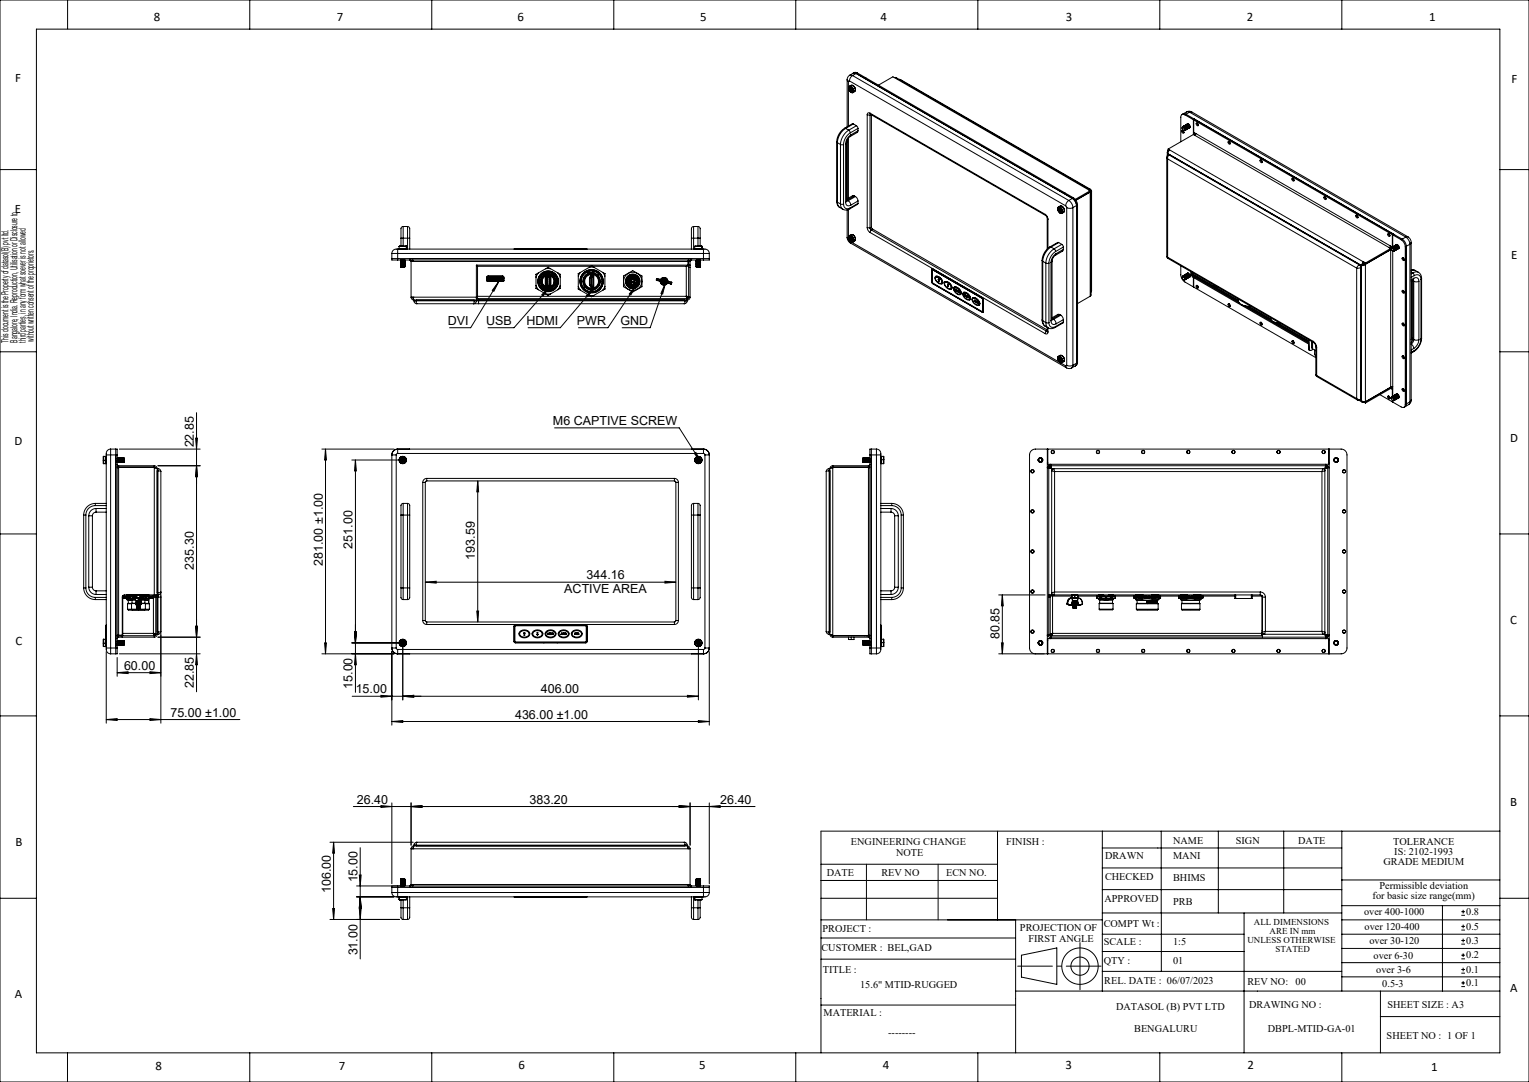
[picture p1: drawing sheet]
<svg xmlns="http://www.w3.org/2000/svg" width="420mm" height="297mm" viewBox="0 0 420 297" stroke-linecap="round" stroke-linejoin="round" font-family="sans-serif">
<defs><g id="words">
<g font-size="3.5">
<text x="42.3" y="5.6">8</text>
<text x="92.6" y="5.6">7</text>
<text x="142.1" y="5.6">6</text>
<text x="192.4" y="5.6">5</text>
<text x="241.9" y="5.6">4</text>
<text x="292.8" y="5.6">3</text>
<text x="342.5" y="5.6">2</text>
<text x="392.5" y="5.6">1</text>
<text x="4.2" y="22.5">F</text>
<text x="415.2" y="22.9">F</text>
<text x="4" y="58.3">E</text>
<text x="415.1" y="71.2">E</text>
<text x="4" y="122.2">D</text>
<text x="414.8" y="121.2">D</text>
<text x="414.9" y="171.3">C</text>
<text x="4.2" y="177.2">C</text>
<text x="414.9" y="221.2">B</text>
<text x="4.2" y="232.2">B</text>
<text x="4.1" y="273.8">A</text>
<text x="414.9" y="272.2">A</text>
<text x="42.7" y="293.8">8</text>
<text x="93.1" y="293.8">7</text>
<text x="142.4" y="293.4">6</text>
<text x="192.1" y="293.4">5</text>
<text x="242.5" y="293.4">4</text>
<text x="292.7" y="293.4">3</text>
<text x="342.6" y="293.4">2</text>
<text x="393.1" y="294.1">1</text>
</g>
<g font-size="3.4">
<text x="123" y="89.1">DVI</text>
<text x="133.6" y="89.1">USB</text>
<text x="144.6" y="89.1">HDMI</text>
<text x="158.5" y="89.1">PWR</text>
<text x="170.5" y="89.1">GND</text>
<text x="151.9" y="116.6">M6 CAPTIVE SCREW</text>
<text x="53.2" y="122.8" transform="rotate(-90 53.2 122.8)">22.85</text>
<text x="88.6" y="155.3" transform="rotate(-90 88.6 155.3)">281.00 ±1.00</text>
<text x="96.9" y="150.6" transform="rotate(-90 96.9 150.6)">251.00</text>
<text x="130.5" y="153.6" transform="rotate(-90 130.5 153.6)">193.59</text>
<text x="53.2" y="156.4" transform="rotate(-90 53.2 156.4)">235.30</text>
<text x="161.1" y="159">344.16</text>
<text x="155" y="162.8">ACTIVE AREA</text>
<text x="274.6" y="175.5" transform="rotate(-90 274.6 175.5)">80.85</text>
<text x="34.1" y="183.9">60.00</text>
<text x="53.2" y="188.9" transform="rotate(-90 53.2 188.9)">22.85</text>
<text x="96.9" y="189.1" transform="rotate(-90 96.9 189.1)">15.00</text>
<text x="97.7" y="190.3">15.00</text>
<text x="148.6" y="190.3">406.00</text>
<text x="46.8" y="196.7">75.00 ±1.00</text>
<text x="141.5" y="197.3">436.00 ±1.00</text>
<text x="98" y="220.6">26.40</text>
<text x="145.4" y="220.6">383.20</text>
<text x="197.9" y="220.6">26.40</text>
<text x="90.9" y="245.1" transform="rotate(-90 90.9 245.1)">106.00</text>
<text x="98.2" y="242.2" transform="rotate(-90 98.2 242.2)">15.00</text>
<text x="98.2" y="262.3" transform="rotate(-90 98.2 262.3)">31.00</text>
</g>
<g font-size="2.8" fill="#0d0000">
<text x="233.7" y="232.1">ENGINEERING CHANGE</text>
<text x="246.1" y="234.9">NOTE</text>
</g>
<g font-size="2.8">
<text x="276.4" y="232.1">FINISH :</text>
<text x="322.2" y="231.6">NAME</text>
<text x="339.5" y="231.6">SIGN</text>
<text x="356.6" y="231.6">DATE</text>
<text x="382.7" y="231.9">TOLERANCE</text>
<text x="303.5" y="235.9">DRAWN</text>
<text x="322.2" y="235.9">MANI</text>
<text x="380" y="237.6">GRADE MEDIUM</text>
<text x="383" y="234.7">IS: 2102-1993</text>
<text x="242.1" y="240.6">REV NO</text>
<text x="303.5" y="241.7">CHECKED</text>
<text x="322.2" y="241.7">BHIMS</text>
<text x="378.9" y="244">Permissible deviation</text>
<text x="303.4" y="247.5">APPROVED</text>
<text x="322.2" y="248.5">PRB</text>
<text x="374.7" y="251.1">over 400-1000</text>
<text x="377" y="246.9">for basic size range(mm)</text>
<text x="402.8" y="251.1">0.8</text>
<text x="225.9" y="255.9">PROJECT :</text>
<text x="280.2" y="255.6">PROJECTION OF</text>
<text x="303.2" y="254.5">COMPT Wt :</text>
<text x="374.8" y="255.3">over 120-400</text>
<text x="402.8" y="255.2">0.5</text>
<text x="225.6" y="261">CUSTOMER : BEL,GAD</text>
<text x="282.5" y="258.5">FIRST ANGLE</text>
<text x="303.2" y="259.3">SCALE :</text>
<text x="322.2" y="259.3">1:5</text>
<text x="376.2" y="259.1">over 30-120</text>
<text x="377.3" y="263.2">over 6-30</text>
<text x="402.8" y="259.1">0.3</text>
<text x="402.8" y="263.1">0.2</text>
<text x="226" y="267">TITLE :</text>
<text x="303.2" y="264.5">QTY :</text>
<text x="322.2" y="264.5">01</text>
<text x="378.1" y="267.2">over 3-6</text>
<text x="402.8" y="267">0.1</text>
<text x="236.3" y="271.3">15.6&quot; MTID-RUGGED</text>
<text x="303.3" y="270.2">REL. DATE : 06/07/2023</text>
<text x="342.7" y="270.3">REV NO:</text>
<text x="355.9" y="270.3">00</text>
<text x="379.7" y="270.9">0.5-3</text>
<text x="402.8" y="270.7">0.1</text>
<text x="226.2" y="278.8">MATERIAL :</text>
<text x="306.6" y="277.2">DATASOL (B) PVT LTD</text>
<text x="343.1" y="276.7">DRAWING NO :</text>
<text x="381.1" y="276.7">SHEET SIZE : A3</text>
<text x="244" y="284.3">--------</text>
<text x="311.6" y="283.3">BENGALURU</text>
<text x="348.3" y="283.3">DBPL-MTID-GA-01</text>
<text x="380.9" y="285.2">SHEET NO : 1 OF 1</text>
</g>
<g font-size="2.8" fill="#060606">
<text x="227.1" y="240.6">DATE</text>
<text x="259.9" y="240.6">ECN NO.</text>
</g>
<text font-size="2.7" fill="#030303" x="2.4" y="94.1" transform="rotate(-90 2.4 94.1)">This document is the Property of datasol(B) pvt ltd.</text>
<text font-size="2.7" fill="#000204" x="4.8" y="94.1" transform="rotate(-90 4.8 94.1)">Bangalore, India. Reproduction, Utilisation or Disclosure to</text>
<text font-size="2.7" fill="#000b15" x="7.1" y="94.1" transform="rotate(-90 7.1 94.1)">third parties, in any form what soever is not allowed</text>
<text font-size="2.7" fill="#00060d" x="9.3" y="93.8" transform="rotate(-90 9.3 93.8)">without written consent of the proprietors.</text>
<g font-size="2.5">
<text x="344.4" y="253.9">ALL DIMENSIONS</text>
<text x="348.8" y="256.3">ARE IN mm</text>
<text x="342.7" y="258.8">UNLESS OTHERWISE</text>
<text x="350.3" y="261.3">STATED</text>
</g>
</g></defs>
<g fill="none" stroke="#000" stroke-width=".27">
<path d="M0 0h420v297h-420zM10 8h402v281h-402zM18.6 0v7.9M68.6 0v8M118.6 0v8M168.6 0v8M218.6 0v8M268.6 0v8M318.6 0v8M368.6 0v8M229.8 38.9l.2 .3M229.8 38.9v16.4"/>
<path d="M230 39.2l.9 .5M230 39.2v16.3M230.9 39.7h.8M230.9 39.7v16.3M231.7 39.7v16.3M232 35.2a4.7 4.7 0 0 0-2.2 3.7M232 35.2h.3M232.3 35.2a5 5 0 0 0-2.3 4M232.3 35.2l.8 .5M232.3 39.5v16M232.6 39.1l-.3 .4M232.6 39.1v16"/>
<path d="M232.7 21.9l.4 .5M232.7 21.9v12.9M232.7 38.5v16.1M233.1 22.4v12.2M233.1 37.9v16.5M233.1 24.1a.57 .57 0 0 1 .6-.4 .57 .57 0 0 1 .5 .6l.2 .7M233.1 24.1h.1M233.1 24.1a.9 .9 0 0 0 .3 1 .9 .9 0 0 0 1 .1v-.2M233.1 24.1a.61 .61 0 0 1 .7-.5 .61 .61 0 0 1 .5 .7l.2 .7M233.1 24.1a.56 .56 0 0 1 .6-.4 .56 .56 0 0 1 .5 .6l.2 .7M233.1 24.1a.88 .88 0 0 0 .3 1 .88 .88 0 0 0 1 .1v-.2M233.1 35.7a5 5 0 0 0-2.2 4"/>
<path d="M233.1 35.7l.5 .8M233.2 23.8a1.01 1.01 0 0 1 1.3 1.2M233.3 23.7a1.05 1.05 0 0 1 1.2-.1 1.05 1.05 0 0 1 .5 1.2M233.3 22.2l-.2 .2M233.3 22.2l59.4 34.3M233.4 20.7h.8M233.4 20.7l-.5 .5-.2 .7M233.4 24.3a.43 .43 0 0 1 .6 0 .43 .43 0 0 1 .1 .5M233.4 24.3a.43 .43 0 0 0 .1 .6 .43 .43 0 0 0 .6-.1M233.4 24.3h.1M233.4 24.3l.3 .7M233.5 24.4l.1 .3"/>
<path d="M233.5 24.3v.1M233.5 37.5l-.6 .7-.3 .9M233.6 36.5a4.1 4.1 0 0 0-1.9 3.2M233.6 24.7v.1M233.6 24.8l.2 .1M233.6 24.1l.2 .1M233.6 24.1l-.1 .2M233.7 24.1h-.1M233.7 37a3.1 3.1 0 0 0-1.4 2.5M233.7 37l-.2 .5M233.7 24.2l-.2 .2M233.7 24.2l.2 .4"/>
<path d="M233.7 24.2h.1M233.7 24.2l-.2 .1M233.8 24.2l-.4 .1M233.8 24.2l.2 .5M233.8 24.9l.1 .1M233.8 24.9l-.1 .1M233.9 24.6h.1M233.9 24.6l-.3 .1M233.9 24.6l-.3 .2M233.9 24.6l.1 .1M233.9 23.4a1.35 1.35 0 0 1 1.1 1.3M234 24.9l-.1 .1"/>
<path d="M234 24.7l.1 .1M234.1 24.6l-.1 .1M234.1 24.8l-.2 .2M234.1 24.8h.1M234.1 24.8l-.1 .2h-.3M234.2 20.7l-.6 .7-.3 .8M234.2 20.7l59.4 34.3M234.3 23.5h.1M234.3 23.5l.5 .5 .2 .6M234.4 20.1l.8 .1zM234.4 34h-.3l-2.1 1.2M234.4 34l.9 .5"/>
<path d="M234.4 34l-2.1 1.2M234.4 25h.1M234.5 25l-.3 .4-.4-.1M234.5 25h.1M234.5 25l-.4 .5M235 24.8l-.2 .3-.5 .3M235 24.8l-.5 .2M235 24.7v.1M235 24.7l-.1 .3M235 24.6v.1M235.2 20.2l59.4 34.3M235.3 34.5l.4 .7"/>
<path d="M235.3 34.5l-2.2 1.2M235.5 20l-.7-.1-1.4 .8M235.5 20l-1.3 .7M235.5 20l2.3 1.3M235.7 35.9l-.2 .5-2 1.1M235.7 35.9l-2 1.1M235.7 35.2v.7M235.7 35.2l-2.1 1.3M237.5 21.5h.1M237.6 21.6l.3-.2 54.5 31.5M237.8 21.3l-.3 .2M237.8 21.3v.2"/>
<path d="M238.2 31.5v31M238.2 31.5l.8 .1M239 31.1a.47 .47 0 0 0-.6-.1 .47 .47 0 0 0-.2 .5M239 31.6v31M239 31.1l48.1 27.7M239 31.1l.3 .4M239.3 31.5l-.3 .1M239.3 31.5l48.1 27.7M239.4 31.5v30.9M245.7 21.3h.4l53.3 30.7M245.7 21.3l-.4-.2-4 2.3M245.7 21.3l53.8 31.1"/>
<path d="M247 21.8l.4 .1M247.1 21.8l.3 .1M247.4 21.9l52.1 30.1M324.7 35.8a.4 .4 0 0 1 .5 .2 .4 .4 0 0 1-.3 .5l-.3-.4zM324.7 35.2l.1-.3 .3-.1 .5 .7M324.8 34.9l.2-.2 .4 .2 .3 .5M324.9 34.7l.5 .2 .3 .5M325 31.3l.8 .1 57 32.9M325 34.7l.5 .1 .3 .6M325.1 34.7l.4 .1 .4 .6M325.2 34.6l.5 .1 .3 .6M325.2 35.8h.2"/>
<path d="M325.2 36.4l-.3-.6 .3 .6M325.3 35.2v.5M325.3 35.2l.2 .3M325.3 35.2a.27 .27 0 0 0-.3-.3 .27 .27 0 0 0-.3 .3l.4 .6 .3-.3M325.3 35.2l.1 .3M325.3 34.6h.5l.3 .6M325.4 34.5l.4 .1 .3 .6M325.4 35.5l-.1 .3-.2-.1M325.4 34.5h.5l.4 .6M325.5 35.5l-.1 .3M325.5 31.5a.69 .69 0 0 0-.8-.1 .69 .69 0 0 0-.3 .8v6.7M325.5 31.5l2.3 1.4"/>
<path d="M325.5 34.4l.5 .1 .3 .6M325.6 35.5h-.1M325.6 35.5v.1M325.6 35.6l-.2 .2M325.6 35.6l-.1 .2M325.6 34.4l.5 .1 .3 .5M325.6 34.3l.5 .1 .3 .6M325.7 35.4l-.2 .4M325.7 35.4h.1M325.7 34.3l.5 .1 .3 .6M325.8 34.3l.4 .1 .4 .5M325.8 35.4l-.2 .3 .1-.3"/>
<path d="M325.9 35.4l-.2 .2M325.9 35.4h-.1M325.9 34.2l.5 .1 .3 .6M326 30.7l.8 .1M326 30.7l-1.3 .7M326 30.7l.5-.2 .9 .2M326 35.3l-.3 .3M326 35.3l-.1 .3M326 35.3h.1M326 34.1l.5 .1 .3 .6M326.1 35.2l-.2 .3M326.1 35.2l-.1 .3"/>
<path d="M326.1 35.2h.1M326.3 35.1l-.3 .3M326.3 35.1l-.1 .3M326.3 35.1h.1M326.4 35l-.2 .4M326.4 35h.1M326.4 34h-.2M326.5 34l-.4 .1M326.5 35l-.2 .3 .1-.3M326.6 34.9l-.1 .3M326.6 34.9l-.1 .1M326.7 34.9l-.2 .3"/>
<path d="M326.7 34.9h.1M326.8 30.8l-1.3 .7M326.8 30.8l59.4 34.3M326.8 34.8l-.2 .3M326.8 34.8l-.3-.6-.4-.1a.6 .6 0 0 1 .7 .3 .6 .6 0 0 1-.2 .7l.1-.2M326.8 34.8l-.1 .3M326.8 34.8h.1M326.9 35h.1M326.9 35h-.2M327.4 30.7l-.6 .1M327.4 30.7l59.4 34.3M327.8 36.9l-6.9 4"/>
<path d="M327.8 36.9l54.2 31.3v38.4M327.8 32.9v4M327.9 32.9l54.6 31.5M327.9 32.9v3.4l54 31.2M328.1 36.8l.4-.1-.3 .4M328.1 36.9l.2 .2M328.1 32.8l-.3 .1M328.1 36.4v.5M328.1 36.9l-.2 .1M328.2 32.8l-.3 .1M328.4 36.6l-.2 .2M328.7 33.7a.4 .4 0 0 1 .5 .3 .4 .4 0 0 1-.3 .5l-.3-.4z"/>
<path d="M328.8 33.8l.4 .6-.3-.6M337.4 38.8a.4 .4 0 0 1 .5 .3 .4 .4 0 0 1-.3 .5l-.2-.4zM337.6 38.8l.4 .6M0 46.6h10M229.8 55.3l.2 .9 .7 .8M229.8 55.3l.2 .2M230 55.5l.1 .7a2 2 0 0 0 1.4 1.3M230 55.5l.9 .5M230.9 56h.8M230.9 56l.1 .7 .5 .8M231.7 56a1.12 1.12 0 0 0 .6 1.2 1.12 1.12 0 0 0 1.3-.2M232.3 55.5a.86 .86 0 0 0 .4 .9 .86 .86 0 0 0 1-.1"/>
<path d="M232.6 55.1v.1M232.6 55.1l-.3 .4M232.6 54.9h.1M232.7 57.6v7.6M232.7 54.9l.3 .2M232.7 54.9l-.1 .1M233 55.1l.5 .5 .2 .7M233 55.1l-.4 .1M233.1 57.5v8.2M233.4 57.3l-1.1 .4-.8-.3M233.6 57l-.2 .3M234.7 53.8l-.5-.1-1.6 1"/>
<path d="M234.7 53.8l.3 .1M234.7 53.8l-2 1.1M235 53.9l.5 .6 .2 .7M235 53.9l-2 1.2M235.7 55.8l-.1 .3-2.2 1.2M235.7 55.2l-2 1.1M235.7 55.2v.6M235.7 55.8l-2.1 1.2M287.1 58.8l.5 .6 .3 .8M287.1 58.8l.3 .4M287.4 59.2l.3 .5M287.7 59.7v8.7"/>
<path d="M287.7 59.7l.2 .5M290.5 57.3h.1M290.5 57.3a.52 .52 0 0 1 .5-.6 .52 .52 0 0 1 .6 .5l.3 1M290.5 57.3a.57 .57 0 0 1 .7-.4 .57 .57 0 0 1 .5 .6l.1 .7M290.5 57.3a.88 .88 0 0 0 .3 .9 .88 .88 0 0 0 1 .1v-.1M290.6 57a1.01 1.01 0 0 1 1.3 1.2M290.7 56.8a1.05 1.05 0 0 1 1.2 0 1.05 1.05 0 0 1 .5 1.1M290.8 57.5a.43 .43 0 0 1 .6-.1 .43 .43 0 0 1 .1 .6M290.8 57.5a.43 .43 0 0 0 .2 .6 .43 .43 0 0 0 .5-.1M290.8 57.5h.1M290.8 57.5l.4 .6M290.9 57.5h.1"/>
<path d="M290.9 57.5l.1 .4M291 57.9h.1M291 57.9l.2 .1M291.1 57.3l.1 .1M291.1 57.3l-.2 .2M291.1 57.3h.1M291.1 57.4l.2 .3M291.2 57.3l-.4 .2M291.2 57.3l.2 .6M291.2 58l.1 .1M291.2 58v.1M291.3 57.7v.1"/>
<path d="M291.3 57.7l-.3 .2M291.3 57.8l-.3 .1M291.3 57.8l.1 .1M291.4 56.5a1.35 1.35 0 0 1 1 1.4M291.4 58.1h-.1M291.4 57.9h.1M291.5 57.7l-.1 .2M291.5 57.9l-.2 .2M291.5 58h.1M291.5 58l-.1 .2-.2-.1M291.5 57.9h.1M291.5 57.9v.1"/>
<path d="M291.7 56.6l.5 .5 .2 .7M291.8 58.2h.1M291.9 58.2l-.3 .4-.4-.1M291.9 58.2h.1M291.9 58.2l-.3 .4M292.3 53.1h.1M292.3 53.1l2.3 1.4M292.3 53.1l.2-.1 2.4 1.3M292.4 57.9l-.2 .4-.5 .3M292.4 57.9l-.5 .3M292.4 57.9h.1M292.4 57.9l-.1 .3"/>
<path d="M292.4 52.9v.1M292.4 52.9l-.2 .2M292.7 56.5l.3 .5M293 57l.9 .2 .8-.2M293 57v43.3M293.6 55l-.6 .7-.3 .8M293.6 55a2.5 2.5 0 0 1 1.1 2M294.6 54.5a2.5 2.5 0 0 1 1.1 1.9v43.3M294.6 54.5l-1 .5M294.7 57v43.3M294.9 54.3a2.5 2.5 0 0 1 1.1 2M294.9 54.3l-.3 .2"/>
<path d="M296 56.3v43.2M296 56.3l-1.3 .7M299.1 52.1a.22 .22 0 0 1 .3-.1 .22 .22 0 0 1 .1 .4M299.5 52.7h.1M299.5 52.4l.2 .2-.2 .2M299.5 52.7l-4 2.3M299.5 52.4l-4.1 2.3M299.5 52.4v28.9M299.5 52l.3 .5M299.5 52h-.2M299.7 52.6v28.4l-.2 .3M299.7 52.7l.1-.2v27.2"/>
<path d="M320.5 43.2l.2 .4M320.5 43.2v27.2M320.6 41.8v.9M320.7 43.6l52 30M320.7 43.6v27M320.9 42.5l-.4 .7M320.9 42.5h.4l-.1 .1M320.9 42.5l.3 .1M320.9 41.4a.52 .52 0 0 0 0 .8M320.9 42.2l53 30.7M320.9 40.9l54.2 31.3M320.9 41.2l.2 .2"/>
<path d="M320.9 41.4h.1M320.9 40.9v.5M320.9 42.2v.3M320.9 41.3h.1M321.2 42.6l-.4 .4-.1 .6M321.2 42.6l52.2 30.1M321.3 41.1l-.4 1.1M346.2 43.9a.4 .4 0 0 1 .5 .2 .4 .4 0 0 1-.3 .5l-.3-.4zM346.4 43.9l.3 .6M346.4 43.9l.3 .5M355 48.9a.4 .4 0 0 1 .5 .3 .4 .4 0 0 1-.3 .5l-.3-.4zM355.2 48.9l.3 .6z"/>
<path d="M363.7 54a.4 .4 0 0 1 .5 .3 .4 .4 0 0 1-.2 .4l-.3-.3zM363.9 54l.4 .6-.3-.6M372.5 59.1a.4 .4 0 0 1 .5 .2 .4 .4 0 0 1-.3 .5l-.3-.4zM372.7 59.1l.3 .6M372.7 59.1l.3 .5M412 46.6h8M107.6 69.6v1.8h1.6M107.6 71h87.2M107.6 69.6h1.6M109.2 68.4a1.41 1.41 0 0 0-1.6 1.2M109.2 68.4v1.2M109.2 69.6v1.8"/>
<path d="M109.2 71.4h3.3M109.2 69.6h84M109.2 68.4h84M109.6 68.3h.1M109.6 68.3h2M109.6 67.7h2M109.6 67.7v.6M109.6 67.6v.1M109.6 67.6h2M109.6 68.3l.1 .1M109.7 68.4h.1M109.7 67.6h1.9"/>
<path d="M109.7 68.4h1.9M109.7 67.6h-.1M109.7 67.6h.1M109.7 67.6h1.8M110 73.2l.1 .1M110 71.5l1.2-.1-1 .2M110 73.2h.2M110 73.2h.1M110 72.2v.1M110 72.4v.1M110 72.6v.1M110 72.8v.1"/>
<path d="M110 73v.1M110 71.5l.2 .1M110 71.7l.2 .1M110 71.9l.2 .1M110 72.1l.2 .1M110 72.3l.2 .1M110 73.1l.2 .1M110.1 73.3l.1 .1M110.1 65.4h.6M110.1 65.4v2.2M110.2 71.4l-.2 .1M110.2 73.4h.9"/>
<path d="M110.2 71.6l-.2 .1M110.2 71.8l-.2 .1M110.2 72l-.2 .1M110.2 72.2h-.2M110.2 72.4h-.2M110.2 73.2h-.2M110.2 73.2l-.1 .1M110.7 62.2l-.5 .5-.1 2.7M110.7 62.2v3.2M110.7 65.4v2.2M110.7 65.4h1.2M110.7 62.2h1.2"/>
<path d="M111 71.4h-1M111.1 73.1l-.9 .1M111.1 72.5l-1.1 .1M111.1 72.9h-1.1M111.1 73.3l-.9 .1M111.1 72.5h-1.1M111.1 72.3l-.9 .1M111.1 72.1l-.9 .1M111.1 72.1h-.9M111.1 73.3h-.9M111.1 72.3h-.9M111.1 72.7l-1.1 .1"/>
<path d="M111.1 72.7h-1.1M111.1 72.9h.1M111.1 72.7h.1M111.1 72.5h.1M111.1 72.3h.1M111.1 72.1h.1M111.1 73.1h.1M111.1 73.3h.1M111.1 73.4h.1M111.1 72.9l-1.1 .1M111.2 73.3l-1 .1M111.2 73.3l-.1 .1"/>
<path d="M111.2 71.9h.1M111.2 72.1h.1M111.2 72.5h.1M111.2 72.7h.1M111.2 72.9h.1M111.2 71.5h.1M111.2 71.7h.1M111.2 73.1h.1M111.2 73l-.1 .1M111.2 72.6l-.1 .1M111.2 72.2l-.1 .1M111.2 71.8l-1 .1"/>
<path d="M111.2 73.2l-.1 .1M111.2 72.8l-.1 .1M111.2 72.4l-.1 .1M111.2 72l-.1 .1M111.2 71.6l-1 .2M111.2 71.9l-1 .1M111.2 71.7l-1 .1M111.2 71.5l-1 .1M111.2 73.2h-1M111.2 73l-1.2 .1M111.2 72.8l-1.2 .1M111.2 72.6l-1.2 .1"/>
<path d="M111.2 72.4l-1.2 .1M111.2 72.2l-1.2 .1M111.2 72l-1.2 .1M111.2 71.8l-1.2 .1M111.2 71.6l-1.2 .1M111.2 71.5l-1.2 .1M111.2 71.7l-1.2 .1M111.2 71.9l-1.2 .1M111.2 72.1l-1.2 .1M111.2 72.3l-1.2 .1M111.2 72.5l-1.2 .1M111.2 72.7l-1.2 .1"/>
<path d="M111.2 72.9l-1.2 .1M111.2 73.1l-1.2 .1M111.2 72.3v.1M111.2 72.5v.1M111.2 72.7v.1M111.2 72.9v.1M111.2 73.1v.1M111.5 67.6h.1M111.6 68.4h.1M111.6 67.6h.1M111.6 67.6v.1M111.6 68.3v.1"/>
<path d="M111.6 68.3h.1M111.6 67.7h.1M111.6 67.7v.6M111.9 65.4h.6M111.9 62.2v3.2M111.9 62.2l.6 .5v2.7M111.9 65.4v3M112.5 71.4l.4 .4M112.5 71.4v-.4l.2 .4h77.1l.2-.4v.4M112.5 65.4v3M112.9 71.8v9.8M112.9 71.8h76.1"/>
<path d="M113.2 71.4l.1 .4M113.5 71.4v.4M130.9 72.9l.3 .2M131 72.8l.2 .3M131.2 73.1v8.9M131.2 73.1h31.1M133.7 76.3v.8l.2 .2h4.4l.2-.2v-.8M133.7 76.3l.1-.4 .3-.2h4l.3 .6M133.7 76.3h.1M133.9 76.4h.5v-.4v.4l.5 .1h-.5v.4v-.4zM133.9 75.9h4.2l.2 .4v.7l-4.4 .1zM134 76.6h.3v.3h-.3z"/>
<path d="M134 76.1h.3v.3h-.3zM134.5 76.6h.3v.3h-.3zM134.5 76.1h.3v.3h-.3zM135.1 76h.3v.3h-.3zM135.1 76.3h.3v.3h-.3zM135.1 76.7h.3v.3h-.3zM135.5 76h.3v.3h-.3zM135.5 76.3h.3v.3h-.3zM135.5 76.7h.3v.3h-.3zM135.9 76h.3v.3h-.3zM135.9 76.3h.3v.3h-.3zM135.9 76.7h.3v.3h-.3z"/>
<path d="M136.3 76h.3v.3h-.3zM136.3 76.3h.3v.3h-.3zM136.3 76.7h.3v.3h-.3zM136.7 76h.3v.3h-.3zM136.7 76.3h.3v.3h-.3zM136.7 76.7h.3v.3h-.3zM137 77.3l-1.3 2.7-.5-.3zM137 77.3l-7.7 12.7h-5.8M137 76h.3v.3h-.3zM137 76.3h.3v.3h-.3zM137 76.7h.3v.3h-.3zM137.4 76h.3v.3h-.3z"/>
<path d="M137.4 76.3h.3v.3h-.3zM137.4 76.7h.3v.3h-.3zM137.8 76h.3v.3h-.3zM137.8 76.3h.3v.3h-.3zM137.8 76.7h.3v.3h-.3zM138.5 76.3h.1M141.4 68.3h.2M141.4 68.3v.1M141.6 68.4h-.4M141.6 68.3h19.2M141.6 68.3v.1M142.5 68.3h3"/>
<path d="M146.1 68.3h3M147.2 78.4l.7 1.1M147.2 78.4v.7M147.2 79.1l.7 .4M147.2 75.3v.8M147.2 76.1v2.3M147.2 79.1h.1M147.3 75.3h-.1M147.9 74.9l-.7 1.2M147.9 74.9l-.7 .4M147.9 79.5l2 1.2M148.6 75.3a2.8 2.8 0 0 1 4.3 .3 2.8 2.8 0 0 1-1.2 4.2h-.6a2.68 2.68 0 0 1-3-1.3 2.68 2.68 0 0 1 .5-3.2z"/>
<path d="M148.9 75.9l-.2 .3M149.5 75.5v-.2h.2a2.05 2.05 0 0 1 2 .2l.1-.1 .3 .2-.1 .1 .6 1.2h.2v.3h-.2a2.05 2.05 0 0 1-1.7 2l-.2 .2a2.51 2.51 0 0 1-2.1-2.8l.2-.4-.2-.1 .2-.3 .2 .1M149.5 75.5l-.5 .4M149.7 75.3l-.3 .1M149.7 79.8h1.7M149.7 68.3h3M149.8 76.1h.1M149.8 78.3h.1M149.9 73.8h1.3M149.9 73.8l-2 1.1M149.9 76.1h.1M149.9 78.3h.1"/>
<path d="M149.9 76.1v2.2M150 76.5h.2l-.2 .3M150 77.7h.2l-.2 .3M150 77.1v.2M150 76h1v2.5l-1-.1zM150.1 75.7h1l.2 .3v2.5l-.2 .2h-1l-.3-.2v-2.5zM150.2 78.5v.1M150.2 75.9v.1M150.2 78.6h.8M150.2 75.8v.1M150.2 78.6v.1M150.2 75.9h.8"/>
<path d="M150.2 79.3h.7M150.4 76l.5 .2v2l-.5 .3M150.5 76.1v2.2M150.6 73.4l.6 .4M150.6 73.4l-.7 .4M150.6 73.4h.1M150.6 78.4l.1 .1M150.7 76l-.1 .1M151 78.5v.1M151 75.9v.1M151 75.8v.1M151 78.6v.1"/>
<path d="M151 78.8l-9.8 11.2h-7.1M151 76.5v.3M151 77.7v.3M151 76.1h.1M151 78.3h.1M151.1 76.1v2.2M151.2 73.8l2 1.1M151.8 75.5l.2 .2M152.6 76.9l.1 .3M153.2 74.9l.7 1.2M153.2 74.9l.7 .4M153.2 79.5l-2 1.2"/>
<path d="M153.3 68.3h3M153.9 78.4l-.7 1.1M153.9 75.3v.8M153.9 78.4v.7M153.9 79.1l-.7 .4M153.9 75.3h.1M153.9 76.1v2.3M153.9 79.1v.1M156.9 68.3h3M158.8 78.7l.6 1M158.8 78.7v.6M158.8 79.3l.6 .4"/>
<path d="M158.8 75.1v.7M158.8 75.1v.1M158.8 75.8v2.9M158.8 79.3h.1M158.8 79.3l.1 .1M158.9 75.1h-.1M159.4 74.8l-.6 1M159.4 74.8l-.6 .3M159.4 79.7l2.5 1.4M160.6 78.7l.2 .2M160.8 68.4h.4M160.8 68.3h.2"/>
<path d="M160.8 68.3v.1M161 68.3v.1M161.8 74.9l-.3 .1M161.8 74.9l-.2-.1-.1 .3a2.37 2.37 0 0 0-.9 3.5l-.2 .2 .2 .2 .2-.1 1.4 .7M161.9 73.3h1.2M161.9 73.3l-2.5 1.5M161.9 78.2l.3 .3M162.2 76l-.3 .2v2l.3 .3M162.2 78.5h.1M162.2 79.6v.2h.3h.3v-.2M162.2 79.6h.6M162.2 75.9l.1-.2 .8 .1v2.9l-.8 .1-.1-.3"/>
<path d="M162.2 75.9h.1M162.2 76l-.3 .3M162.2 75.9l.2-.2 .7 .1-.1 2.8-.6 .1-.2-.2M162.4 75.8l.6 .1-.1 2.7h-.5l-.3-.4-.1-1.9zM162.4 76.3l.1 2M162.4 76.3h.1M162.5 73l.6 .3M162.5 73l-.6 .3M162.5 73h-.1M162.5 73h.1M162.5 76.1l-.1 .2M162.5 76.1h.1"/>
<path d="M162.5 78.3h.1M162.5 76.1v2.2M162.7 73.1h26.5M162.8 74.9h-1M162.8 74.9v-.2h.3v.2l1 .5 .1-.1 .2 .2-.1 .2a2.37 2.37 0 0 1-1.5 3.9M162.8 74.8l.3 .1M163.1 73.3l2.5 1.5M163.2 79l-9.3 11h-8.8M164.1 75.4l.2 .2M165.6 74.8l.6 1M165.6 74.8l.6 .3M165.6 79.7l-2.5 1.4"/>
<path d="M166.1 75.1h.1M166.2 78.7l-.6 1M166.2 78.7v.6M166.2 79.3l-.6 .4M166.2 75.1v.7M166.2 75.1v.1M166.2 75.8v2.9M166.2 79.3h.1M166.2 79.3l-.1 .1M171.3 75.8l2.5-1.5 1.3 .7 1.2 .8v2.9l-2.5 1.5-2.5-1.5zM172.7 76.3l-.2 .2M172.9 79a2 2 0 0 1-.6-3 2 2 0 0 1 3.1 0 2 2 0 0 1-.7 3"/>
<path d="M172.9 79a2 2 0 0 0 1.8 0M172.9 79h.2M173 76l-.1-.1a1.58 1.58 0 0 1 2.3 1M173 76l-.4 .2a1.66 1.66 0 0 0 0 1.8 1.66 1.66 0 0 0 1.5 .8 2.4 2.4 0 0 0 1.3-1.8l-.2-.1M173.3 75.8l-.3 .2M173.5 78.7h.6M174.5 79h.2M174.6 76l.3 .2M174.7 78.3l-1.4 2.7-.4-.3zM174.7 78.3l-7.7 11.7h-8.1M175.3 76.9v.4M180.3 76.9v.1"/>
<path d="M180.3 76.9h.1M180.3 76.9l1 .2M180.3 76.9l.1 .1M180.3 77h.1M180.4 76.5h.1M180.4 76.5l-.1 .4M180.4 77l.9 .2M180.4 76.5l1 .3M180.5 76.5h-.1M180.5 76.5h.1M180.5 76.5l.9 .2M181.3 77.2h.1"/>
<path d="M181.3 77.1v.1M181.3 77.1h.1M181.3 77.2l.4 .1M181.4 76.8h.1M181.4 76.8l-.1 .3M181.4 76.7v.1M181.4 76.7h.1M181.4 77.1l-.1 .1M181.4 77.1l.3 .1M181.4 76.7l.1 .1M181.4 76.7l.4 .1M181.5 76.8l-.1 .3"/>
<path d="M181.5 76.8l.3 .1M181.7 76.5a1.04 1.04 0 0 1 1.1-.3 1.04 1.04 0 0 1 .6 1 1.04 1.04 0 0 0-.7-1 1.04 1.04 0 0 0-1.2 .5zM181.7 77.3a.72 .72 0 0 0 .5 .6 .72 .72 0 0 0 .8-.3M181.7 77.2h.1M181.7 77.2a.68 .68 0 0 0 .5 .7 .68 .68 0 0 0 .8-.3M181.8 76.8h.1M181.8 76.8v.1M181.8 76.8a.72 .72 0 0 1 .8-.3 .72 .72 0 0 1 .5 .6M181.8 76.9l-.1 .3M181.8 76.9h.1M181.8 76.9a.68 .68 0 0 1 .8-.3 .68 .68 0 0 1 .5 .6M181.9 77.1l.3 .5"/>
<path d="M182.2 77.5v.1M182.3 76.8a.4 .4 0 0 0-.3 .3 .4 .4 0 0 0 .2 .4M182.3 76.8l.3 .1M182.3 76.8h.3M182.5 77.1l-.2 .2M182.6 76.9a.36 .36 0 0 0-.5 .1 .36 .36 0 0 0 .1 .5M182.6 76.9a.39 .39 0 0 0-.5 .1 .39 .39 0 0 0 .1 .5M182.6 76.9a.39 .39 0 0 1 .1 .5 .39 .39 0 0 1-.5 .1M182.6 76.9h.1M182.6 76.9a.4 .4 0 0 1 .1 .5 .4 .4 0 0 1-.5 .1M182.6 76.9a.42 .42 0 0 1 .1 .6 .42 .42 0 0 1-.5 .1M182.6 76.8l.3 .4"/>
<path d="M182.7 76.8a.47 .47 0 0 0-.7 .1 .47 .47 0 0 0 .2 .7M182.7 76.8l.2 .4M182.7 76.8h-.1M182.7 76.8a.5 .5 0 0 0-.8 .2 .5 .5 0 0 0 .4 .7 .5 .5 0 0 0 .6-.5M182.8 77.8l-4.2 12.2h-7.7M182.8 77.8l-.8 2.9-.4-.2zM182.9 77.2v.1M183 77.6h.1M183 77.5v.1M183 77.5l.3 .1M183 77.6l.4 .1M183.1 77.2l.3 .1"/>
<path d="M183.1 77.2l-.1 .3M183.1 77.2h.1M183.1 77.1v.1M183.2 77.1h-.1M183.2 77.1l.3 .1M183.3 77.6l.1 .1M183.3 77.7a1.04 1.04 0 0 1-1.2 .5 1.04 1.04 0 0 1-.7-1 1.04 1.04 0 0 0 .7 1 1.04 1.04 0 0 0 1.2-.5M183.4 77.7h.1M183.4 77.3h.1M183.4 77.3l-.1 .3M183.4 77.7l.9 .3M183.4 77.7l1 .2"/>
<path d="M183.5 77.2h.1M183.5 77.2l-.1 .1M183.5 77.3l1 .3M183.5 77.3l-.1 .4M183.5 77.2v.1M183.5 77.2l.9 .3M184.3 78h.1M184.4 77.9l-.1 .1M184.4 77.9h.1M184.4 77.5l.1 .1M184.4 77.5h.1M184.5 77.5v.1"/>
<path d="M184.5 77.6h.1M184.5 77.6l-.1 .3M188.5 73.1v8.2M189 72.1h.2l-.2 .4M189 71.4v.4M189 71.8v1M189.1 72.5h.1M189.2 71.4v2M189.2 73.4v8.2l-.4 .4M189.2 73.4h.4M189.3 71.4l-.1 .4h.4M189.6 72.8v.6"/>
<path d="M189.6 71.8v1M189.6 73.4v8.2M189.6 72.8h-58.7v8.8M189.9 65.4h.6M189.9 65.4v3M190 71.4l-.4 .4M190 71.4h3.2M190.5 62.2v3.2M190.5 62.2l-.6 .5v2.7M190.5 65.4v3M190.5 65.4h1.2M190.5 62.2h1.2"/>
<path d="M190.8 68.3h.1M190.8 68.3h2M190.8 67.7v.6M190.8 67.6h.1M190.8 67.6h2M190.8 68.3l.1 .1M190.9 68.4h.1M190.9 68.4h1.9M190.9 67.6h-.1M190.9 67.6h.1M190.9 67.6h1.8M191.2 73.2l.1 .1"/>
<path d="M191.2 71.5l1.2-.1-1 .2M191.2 71.4v.1M191.2 71.6v.1M191.2 71.8v.1M191.2 72v.1M191.2 72.2v.1M191.2 72.4v.1M191.2 72.6v.1M191.2 72.8v.1M191.2 73v.1M191.2 73.2h.2M191.2 73.2h.1"/>
<path d="M191.2 71.7l.2 .1M191.2 72.1l.2 .1M191.2 71.5l.2 .1M191.2 71.9l.2 .1M191.2 72.3l.2 .1M191.2 73.1l.2 .1M191.3 73.3l.1 .1M191.4 71.4h-.2M191.4 73.4h.9M191.4 72h-.2M191.4 72.2h-.2M191.4 72.4h-.2"/>
<path d="M191.4 73.2h-.2M191.4 71.6h-.2M191.4 71.8h-.2M191.4 73.2l-.1 .1M191.7 65.4h.6M191.7 62.2v3.2M191.7 62.2l.6 .5v2.7M191.7 65.4v2.2M192.2 71.4h-1M192.3 73.1l-.9 .1M192.3 72.5l-1.1 .1M192.3 72.9h-1.1"/>
<path d="M192.3 73.3l-.9 .1M192.3 72.5h-1.1M192.3 72.3l-.9 .1M192.3 72.1l-.9 .1M192.3 72.1h-.9M192.3 73.3h-.9M192.3 72.3h-.9M192.3 72.7l-1.1 .1M192.3 72.7h-1.1M192.3 72.9h.1M192.3 72.7h.1M192.3 72.5h.1"/>
<path d="M192.3 72.3h.1M192.3 73.1h.1M192.3 72.1h.1M192.3 73.3h.1M192.3 73.4h.1M192.3 72.9l-1.1 .1M192.3 65.4v2.2M192.4 73.3l-1 .1M192.4 73.3l-.1 .1M192.4 72.5h.1M192.4 72.7h.1M192.4 72.9h.1"/>
<path d="M192.4 73.1h.1M192.4 73.2l-.1 .1M192.4 73l-.1 .1M192.4 72.8l-.1 .1M192.4 72.6l-.1 .1M192.4 72.4l-.1 .1M192.4 72.2l-.1 .1M192.4 72l-.1 .1M192.4 71.8l-1 .1M192.4 71.6l-1 .2M192.4 71.9l-1 .1M192.4 71.7l-1 .1"/>
<path d="M192.4 71.5l-1 .1M192.4 73.2h-1M192.4 73l-1.2 .1M192.4 72.8l-1.2 .1M192.4 72.6l-1.2 .1M192.4 72.4l-1.2 .1M192.4 72.2l-1.2 .1M192.4 72l-1.2 .1M192.4 71.8l-1.2 .1M192.4 71.6l-1.2 .1M192.4 73.1l-1.2 .1M192.4 71.5l-1.2 .1"/>
<path d="M192.4 71.7l-1.2 .1M192.4 71.9l-1.2 .1M192.4 72.1l-1.2 .1M192.4 72.3l-1.2 .1M192.4 72.5l-1.2 .1M192.4 72.7l-1.2 .1M192.4 72.9l-1.2 .1M192.4 71.5v.1M192.4 71.7v.1M192.4 71.9v.1M192.4 72.1v.1M192.4 72.3v.1"/>
<path d="M192.4 72.5v.1M192.4 72.7v.1M192.4 72.9v.1M192.4 73.1v.1M192.7 67.6h.1M192.8 68.4h.1M192.8 67.6h.1M192.8 68.3h.1M192.8 67.6v.1M192.8 68.3v.1M192.8 67.7h.1M192.8 67.7v.6"/>
<path d="M193.2 68.4v1.2M193.2 69.6h1.6M193.2 68.4a1.41 1.41 0 0 1 1.6 1.2M193.2 69.6v1.8M194.8 69.6v1.8h-1.6M232.7 65.2l.2 .8 .7 .7M232.7 65.2l.4 .5M233.1 65.7l.2 .4M233.1 65.1a.57 .57 0 0 1 .6-.4 .57 .57 0 0 1 .5 .6l.2 .7M233.1 65.1h.1M233.1 65.1a.9 .9 0 0 0 .3 1 .9 .9 0 0 0 1 .1v-.2M233.1 65.1a.61 .61 0 0 1 .7-.5 .61 .61 0 0 1 .5 .7l.2 .7"/>
<path d="M233.1 65.1a.56 .56 0 0 1 .6-.4 .56 .56 0 0 1 .5 .6l.2 .7M233.1 65.1a.88 .88 0 0 0 .3 1 .88 .88 0 0 0 1 .1v-.2M233.2 64.8a1.01 1.01 0 0 1 1.3 1.2M233.3 64.7a1.05 1.05 0 0 1 1.2-.1 1.05 1.05 0 0 1 .5 1.1M233.3 66.1l.3 .6M233.3 66.1l59.4 34.3M233.4 65.3a.43 .43 0 0 1 .6-.1 .43 .43 0 0 1 .1 .6M233.4 65.3a.43 .43 0 0 0 .1 .6 .43 .43 0 0 0 .6-.1M233.4 65.3h.1M233.4 65.3l.3 .7M233.5 65.4l.1 .3M233.6 66.7l59.4 34.3"/>
<path d="M233.6 65.7l.2 .1M233.6 65.1l.2 .1M233.6 65.1l-.1 .3M233.7 65.1h-.1M233.7 65.2l.2 .4M233.7 65.2l-.2 .2M233.8 65.2l-.4 .1M233.8 65.2l.2 .5M233.8 65.8l.1 .2M233.8 65.8l-.1 .2M233.9 65.6l-.3 .1M233.9 65.6l.1 .1"/>
<path d="M233.9 64.4a1.35 1.35 0 0 1 1.1 1.3M234 65.9l-.1 .1M234 65.7l.1 .1M234.1 65.6l-.1 .1M234.1 65.8l-.2 .2M234.1 65.8h.1M234.1 65.8l-.1 .2h-.3M234.1 65.7v.1M234.3 64.5h.1M234.3 64.5l.5 .5 .2 .6M234.4 66h.1M234.5 66l-.3 .4-.4-.1"/>
<path d="M234.5 66h.1M234.5 66l-.4 .4M235 65.7l-.2 .4-.5 .3M235 65.7l-.5 .3M235 65.7h.1M235 65.7l-.1 .3M235 65.6v.1M238.2 62.5l.2 .7 .6 .6M238.2 62.5l.8 .1M239 62.6l.3 .5M239 63.8l48.1 27.8M239.3 63.1l-.3 .7"/>
<path d="M239.3 63.1l48.1 27.8M239.4 62.4l.2 .5M239.4 62.4l-.4 .2M239.6 62.9l-.3 .2M239.6 62.9l48.1 27.7M255.9 74l.3-.2 13.7 7.9M255.9 74v3.4M256 77.4l.2 .5M256 77.4h-.1M256 74h-.1M256.1 74.1h.1M256.2 73.8l-.2 .1"/>
<path d="M256.2 77.8l13.7 7.9M256.2 77.8h.1M256.2 74.1l-.1 .1 .1 3.5 13.6 7.8h.1M256.2 74.1l13.6 7.8M256.2 73.9l-.2 .2M256.2 73.9l13.6 7.8M256.2 74.1h.1M256.3 73.9h-.1M257 75.9a1.6 1.6 0 0 1 1.7 2 1.6 1.6 0 0 1-1.7-2zM257 76.1a1.4 1.4 0 0 1 1.7 1.6 1.4 1.4 0 0 1-1.7-1.6zM257.1 75.8l-.1 .1M257.1 75.8a1.85 1.85 0 0 1 1.9 1.7"/>
<path d="M257.1 76.1a1.5 1.5 0 0 1 1.7 1.3M257.8 76.7v.5M257.8 76.6v.1M257.8 76.6l.1 .2M257.8 77.2h.1M257.8 76.7h.1M257.9 76.8v.5l-.1-.1M258 76.8h-.1M258.6 77.7v.1M258.8 77.4l-.2 .3M258.8 77.4h.1M259 77.5l-.3 .4"/>
<path d="M259 77.5h-.1M259.5 77.4a1.6 1.6 0 0 1 1.8 2 1.6 1.6 0 0 1-1.8-2zM259.6 77.3a1.7 1.7 0 0 1 1.9 1.6M259.6 77.6a1.4 1.4 0 0 1 1.6 1.6 1.4 1.4 0 0 1-1.6-1.6zM259.7 77.5a1.61 1.61 0 0 1 1.6 1.4M259.7 77.5h-.1M260.3 78l.2 .6-.1 .1zM260.4 78.5l.1 .2M260.4 78.1l-.1 .4M261.2 79.2h-.1M261.3 78.9l-.1 .3M261.3 78.9h.1"/>
<path d="M261.5 78.9l-.2 .5M261.5 78.9v.1M262.1 78.8a1.6 1.6 0 0 1 1.7 2 1.6 1.6 0 0 1-1.7-2zM262.1 78.8a1.7 1.7 0 0 1 2 1.6M262.1 79a1.4 1.4 0 0 1 1.7 1.7 1.4 1.4 0 0 1-1.7-1.7zM262.2 79a1.61 1.61 0 0 1 1.7 1.4M262.2 79h.1M262.4 79.7h.1M262.4 79.7v-.3l.1 .3 .1-.2 .4 .2M262.5 79.4v.4M262.5 79.8h.1M262.6 79.7h.1"/>
<path d="M262.6 79.7l-.1 .1M262.6 79.8l.1 .1M262.6 79.6v.2M262.7 79.6v.3M262.7 79.8h-.1M262.7 79.6h-.1M262.7 79.9l.2 .1zM262.8 79.9h-.1M262.8 79.6h.1M262.8 79.7h.1M262.8 79.7l.1 .1M262.8 79.6l-.1 .3"/>
<path d="M262.9 79.7h.1M263 79.7v.3M263 79.7l.4 .5M263 79.8l.2 .3M263.2 79.8v.3M286.3 71.5l.1 .2M286.3 71.5v16.3M286.4 71.7l.9 .5M286.4 71.7v16.4M287.3 72.2h.8M287.3 72.2v16.4M287.9 60.2v8"/>
<path d="M288.1 72.2v16.4M288.4 67.8a4.7 4.7 0 0 0-2.1 3.7M288.4 67.8h.3M288.7 67.8a5 5 0 0 0-2.3 3.9M288.7 67.8l.8 .5M288.7 72.1v16M289 71.7l-.3 .4M289 71.7v16M289.5 68.3a5 5 0 0 0-2.2 3.9M289.5 68.3l.5 .7M289.9 70.1l-.6 .6-.3 1M290 69a4.1 4.1 0 0 0-1.9 3.2"/>
<path d="M290.1 69.6a3.1 3.1 0 0 0-1.4 2.5M290.1 69.6l-.2 .5M290.8 66.6h-.3l-2.1 1.2M290.8 66.6l-2.1 1.2M290.8 66.6l.9 .5M291.7 67.1l.4 .7M291.7 67.1l-2.2 1.2M292.1 68.5l-.2 .4-2 1.2M292.1 67.8l-2.1 1.2M292.1 67.8v.7M292.1 68.5l-2 1.1M299.8 79.7l-.1 .5"/>
<path d="M299.8 79.7l-.1 .3M320.5 70.4l.2 .2M320.5 70.4l.3 .5M320.7 70.6l.1 .3 40.1 23.1M320.7 70.6l40 23.1M324.4 73v2.5a2.5 2.5 0 0 0 1.1 1.9l2.3 1.4M324.7 76.2l.1-.3 .3-.1 .5 .7M324.7 76.2l.4 .5 .3-.2M324.8 75.9l.2-.2 .4 .2 .3 .5M324.9 75.7l.5 .1 .3 .6M325 75.7l.5 .1 .3 .6M325.1 75.7l.4 .1 .4 .5"/>
<path d="M325.2 75.6l.5 .1 .3 .6M325.2 76.8h.2M325.3 76.2v.5M325.3 76.2l.2 .3M325.3 76.2a.27 .27 0 0 0-.3-.3 .27 .27 0 0 0-.3 .3M325.3 76.2l.1 .3M325.3 75.5l.5 .1 .3 .6M325.4 75.5l.4 .1 .3 .6M325.4 76.5l-.1 .3-.2-.1M325.4 75.5h.5l.4 .6M325.5 76.5l-.1 .3M325.5 75.4l.5 .1 .3 .6"/>
<path d="M325.6 76.5h-.1M325.6 76.5v.1M325.6 76.6l-.2 .2M325.6 76.6l-.1 .2M325.6 75.4h.5l.3 .6M325.6 75.3l.5 .1 .3 .6M325.7 76.4l-.2 .4M325.7 76.4l-.1 .3M325.7 76.4h.1M325.7 75.3l.5 .1 .3 .5M325.8 75.2l.4 .2 .4 .5M325.8 76.4l-.2 .3"/>
<path d="M325.9 76.3l-.2 .3M325.9 76.3l-.1 .1M325.9 75.2l.5 .1 .3 .6M326 76.3l-.3 .3M326 76.3l-.1 .3M326 76.3h.1M326 75.1l.5 .1 .3 .6M326 75.1a.59 .59 0 0 1 .8 .3 .59 .59 0 0 1-.2 .7l.1-.2M326.1 75.1l.4 .1 .3 .6M326.1 76.2l-.2 .3M326.1 76.2l-.1 .3M326.1 76.2h.1"/>
<path d="M326.3 76.1l-.3 .3M326.3 76.1h.1M326.4 76l-.2 .4 .1-.3M326.4 76h.1M326.4 75h-.2M326.5 75l-.4 .1M326.5 75.9l-.2 .4 .1-.3M326.6 75.9l-.1 .3M326.6 75.9h-.1M326.7 75.9l-.2 .3M326.7 75.9h.1M326.8 75.8l-.2 .3"/>
<path d="M326.8 75.8l-.1 .3M326.8 75.8h.1M326.9 76h.1M326.9 75.9l-.2 .1M327.1 74.6v.7l.3 .2M327.4 74.7v.8M327.5 75.6l12.9 7.5M327.5 75.6v.4l32 18.4M327.6 74.9l.2 .4M327.7 75.3l-.3 .2M327.8 75.3v.2M327.8 76.2v2.6"/>
<path d="M327.8 75.4l-.3 .2M327.8 75.3l.1 .3 12.2 7M327.8 75.3l12.3 7.1M327.8 75v.3M327.9 76.2v2.6l33.5 19.4M327.9 78.7l-.1 .1M328.7 78.3a.4 .4 0 0 1 .5 .3 .4 .4 0 0 1-.3 .5l-.3-.4zM328.8 78.4l.4 .5M328.8 78.3v.1M328.9 78.4l.3 .5M333.3 78.2l1 .5M333.6 78.4l.9 .4"/>
<path d="M372.7 73.6v35.8M373.4 72.7l-.7 .9M373.4 72.7l.4 .7M373.4 72.7l.1-.1 .3 .3 .1 .4-.1 .1M373.8 73.4l-1.1 .2M373.8 73.4v36.2M373.9 72.9v37.1M374.2 72.7l-.3 .2M374.4 71.9v.1M374.4 71.9h.1M374.4 72l.1 .1M374.4 72h.1"/>
<path d="M374.5 72.1v.1M374.5 72.1h.1M374.7 72.3l-.5 .4M374.7 72.3v-.3l-.8 .9M374.8 72.5l.3 .1-1.2 .3M374.8 72.5l-.6 .2M374.8 72.4v.1M374.8 72.4h.1M375.1 72.2v38.4M381.3 64.1a.4 .4 0 0 1 .5 .3 .4 .4 0 0 1-.3 .5l-.3-.4zM381.8 64.7l-.3-.6 .3 .6M381.9 67.5l-.3 .5"/>
<path d="M381.9 67.5l.6 .3M382 68.5l-6.9 4-.4-.2M382 68.4h.1zM382.1 67.7l.2 .3M382.1 67.6l-.3 .5M382.1 68.3l.1-.3h.3l.5 .7M382.1 68.3l.4 .6 .3-.2M382.2 68.1l-7.1 4.1M382.2 68.6h-.2M382.2 68l.3-.1 .3 .1 .3 .6M382.4 67.9l.4 .1 .3 .6M382.4 67.9h.5l.4 .6"/>
<path d="M382.5 64.4v3.4M382.5 68.9h.1M382.5 67.8l.5 .1 .3 .6M382.6 64.5v3.3h.5l.3 .6M382.6 64.5l2.3 1.3M382.6 67.7l.5 .1 .3 .6M382.7 68.3v.6M382.7 68.3l.2 .4M382.7 68.3a.27 .27 0 0 0-.3-.2 .27 .27 0 0 0-.3 .2M382.7 68.3l.1 .4M382.7 67.7l.5 .1 .3 .5M382.7 64.4h-.2"/>
<path d="M382.8 67.6l.4 .2 .4 .5M382.8 68.7l-.1 .2h-.2M382.8 69l-.2-.1v39.9h.5l.3 .6M382.8 64.3l2.4 1.3a2.5 2.5 0 0 1 1.1 2v43.3l-.2 .6-.4 .3M382.8 64.3l-.2 .2M382.9 67.6l.5 .1 .3 .6M382.9 68.7l-.1 .3M383 68.7h-.1M383 68.7h.1M383 68.7l-.2 .3M383 68.7l-.1 .3M383 67.5l.5 .1 .3 .6"/>
<path d="M383.1 67.5l.4 .1 .3 .6M383.1 68.6l-.2 .3M383.1 68.6l-.1 .3M383.1 68.6h.1M383.1 67.5h.5l.4 .6M383.2 67.4l.5 .1 .3 .6M383.3 68.5l-.3 .3M383.3 68.5l-.1 .3M383.3 68.5h.1M383.3 67.4h.5l.3 .6M383.3 67.3l.5 .1 .3 .6M383.4 68.4l-.2 .3"/>
<path d="M383.4 68.4l-.1 .3M383.4 68.4h.1M383.4 67.3l.5 .1 .3 .5M383.5 68.3l-.2 .4M383.6 68.3h-.1M383.6 67.2h.3h-.3M383.7 68.3l-.2 .3 .1-.3M383.7 68.3l-.1 .2M383.7 68.3h.1M383.7 67.1h.1M383.8 68.2l-.2 .3M383.8 68.2l-.1 .3"/>
<path d="M383.8 68.2h.1M384 68.1l-.3 .3M384 68.1l-.1 .3M384 68.1h.1M384.1 68l-.2 .3M384.1 68l-.1 .3M384.1 68h.1M384.2 67.9l-.2 .4M384.3 67.9l-.1 .3 .1-.1M384.3 67.9l-.4-.6-.4-.1a.6 .6 0 0 1 .7 .3 .6 .6 0 0 1-.1 .8M384.3 67.9h-.1M384.9 65.8a2.5 2.5 0 0 1 1.1 2"/>
<path d="M385.2 79.7a.4 .4 0 0 1 .5 .3 .4 .4 0 0 1-.3 .5l-.2-.4zM385.2 70.7a.4 .4 0 0 1 .5 .3 .4 .4 0 0 1-.3 .5l-.2-.4zM385.4 79.8l.4 .5M385.4 70.7l.4 .6M385.4 79.7v.1M385.5 70.8l.3 .5M385.5 79.7l.3 .6M386 67.8v43.2M386.2 65.1a2.5 2.5 0 0 1 1.1 1.9M386.2 65.1l-1.3 .7M386.8 65l.6 .7 .2 .8M386.8 65l-.6 .1"/>
<path d="M387.3 67l-1.3 .8M387.3 67v43.3M387.6 74.1l1.2 .2M387.6 74.2h.3a2 2 0 0 1 1.8 .6M387.6 66.5l-.3 .5M387.6 66.5v43.3M387.6 74.7l.5 .2M387.8 77.1v15.5M387.9 77h.2M388 76.9l.1 .1M388.1 74.9l.4 .8M388.1 77l.2 .2"/>
<path d="M388.1 77v16M388.1 74.9l-.5 .3M388.1 76.8l-.5 .3M388.2 76.8l.1 .4M388.3 76.8h-.2M388.3 76.4a.86 .86 0 0 1 1-.1 .86 .86 0 0 1 .5 .9M388.3 77.2l.7 .2 .8-.2M388.3 76.4l-.2 .4M388.3 77.2v16M388.3 76.4l-.7 .4M388.5 75.7a1.12 1.12 0 0 1 1.3-.2 1.12 1.12 0 0 1 .5 1.2M388.5 75.7l-.9 .4"/>
<path d="M389.7 74.8l.6 .7 .2 1M389.7 74.8l-.6-.2-1 .3M389.8 77.2v16M390.3 76.7v16.3M390.5 76.5l-.2 .2M390.5 76.5v16.3M0 96.6h10M112.9 81.6a.8 .8 0 0 0 .8 .8M112.9 81.6h18M113.3 81.6l.2 .3M113.5 81.6l.2 .8M113.5 81.6h.1"/>
<path d="M113.7 82.6l.3 .6 .5 .2M113.7 82.6h.6M113.7 82.4v.2M113.7 82.4h17.2M114.3 82.6l.2 .8M114.3 82.4v.2M114.3 82.6h16M114.5 83.4h15.6M130.1 83.4h1.4M130.3 82.6l-.2 .8M130.3 82.6h.6M130.3 82.4v.2"/>
<path d="M130.9 82.6a.8 .8 0 0 1-.8 .8M130.9 82.6h.6M130.9 81.6v.8M130.9 82h.6M130.9 82.4v.2M131.2 81.3h31.1M131.5 82.6v.8M131.5 82.6h56.7M131.5 83.4h56.5M131.5 82v.6M131.5 82h57.3M148.8 80.9l2.2-2.1-1.8 2.4z"/>
<path d="M149.9 80.7h1.3M149.9 80.7l.7 .4M150.5 81.1h.1M151.2 80.7l-.6 .4M161.1 81.1l2.1-2.1-1.7 2.4zM161.5 80.1l1 .2 1.1-.2M161.6 80.1a2.75 2.75 0 0 1-2.3-3.1 3.2 3.2 0 0 1 5-2.4 3.2 3.2 0 0 1-.4 5.5h-.6M161.9 81.1h1.2M161.9 81.1l.6 .3M162.4 81.4h.1M162.6 81.4h-.1M162.7 81.3h25.8"/>
<path d="M163.1 81.1l-.6 .3M188.2 82.6l-.2 .8M188.2 82.6h.6M188.2 82.4v.2M188.5 81.3h.1M188.5 81.3l.2 .7zM188.5 81.3l.7 .2zM188.6 81.6h1M188.8 82.6a.8 .8 0 0 1-.8 .8M188.8 82v.6M189 81.6h.1M189 81.6l-.1 .3"/>
<path d="M189 81.6l-.2 .4M189.6 81.6a.8 .8 0 0 1-.8 .8h-57.9M263 80h.1M263.2 80.1l.3 .1M263.4 80.2h.1M263.4 80.2v-.2l.1 .2M263.5 80.2h-.1M263.7 80.7h.1M263.9 80.4l-.2 .3M263.9 80.4h.1M264.1 80.4l-.3 .5M264.1 80.4l-.1 .1"/>
<path d="M264.6 80.3a1.6 1.6 0 0 1 1.8 2 1.6 1.6 0 0 1-1.8-2zM264.7 80.3a1.7 1.7 0 0 1 1.9 1.6M264.7 80.5a1.4 1.4 0 0 1 1.6 1.6 1.4 1.4 0 0 1-1.6-1.6zM264.7 80.5a1.61 1.61 0 0 1 1.7 1.3M264.8 80.4l-.1 .1M265 81.1l.1 .1M265 81.1h.1M265.1 80.9l.1 .4zM265.1 80.9l-.1 .2M265.1 80.9h.1M265.2 81.1l-.1 .1M265.2 81.2v-.2l.1 .2"/>
<path d="M265.3 81.2l.1 .2v-.3l.3 .2M265.3 81.2h-.1M265.4 81.4h.1M265.5 81.1l-.1 .3-.2-.2M265.5 81.3l-.1 .1M265.5 81.2h.1M265.6 81.3v.2M265.6 81.2v.1M265.6 81.5h.1M265.7 81.3h-.1M265.7 81.3h.1M265.8 81.5l.1 .2"/>
<path d="M265.8 81.4v.1M265.8 81.5h.1M265.8 81.4l.1 .3M265.8 81.4h.1M265.9 81.4h-.1M265.9 81.4h.1M265.9 81.7h.1M265.9 81.4l.1 .3M265.9 81.4l.1 .1M266 81.7h-.1M266 81.7h.1M266 81.5v.2"/>
<path d="M266 81.5h.1M266 81.6l-.1 .1M266.4 82.3h-.1M266.4 81.8l-.2 .4M266.4 81.8h.1M266.6 81.9l-.2 .4M266.6 81.9h.1M267.2 81.8a1.6 1.6 0 0 1 1.7 2 1.6 1.6 0 0 1-1.7-2zM267.2 81.7a1.7 1.7 0 0 1 2 1.7M267.2 82a1.4 1.4 0 0 1 1.6 1.6 1.4 1.4 0 0 1-1.6-1.6zM267.3 81.9a1.61 1.61 0 0 1 1.7 1.4M267.3 81.9h.1"/>
<path d="M267.7 82.4l-.1 .3M267.7 82.6h.1M267.7 82.7h-.1M267.7 82.4h.1M267.8 82.5v.1M267.8 82.5l-.2-.1v.3M267.8 82.5h.1M267.8 82.6h.1M267.9 82.5v.1M267.9 82.5v.4M267.9 82.6l.1 .2M267.9 82.9h.1"/>
<path d="M268 82.8h.1M268 82.6h.1M268 82.6v.2M268 82.7v.2M268 82.7l.1 .3M268 82.6l.1 .3M268.1 82.7h.1M268.1 82.9v.1M268.1 82.7l.3 .1M268.1 82.7v.2M268.1 82.9h.1M268.2 82.7l-.1 .3"/>
<path d="M268.2 82.7v.4M268.2 83v.1M268.2 82.9l.1 .1M268.3 82.8h-.1M268.3 82.9h.1M268.3 82.9h-.1M268.4 82.8v.4l-.1-.2M268.4 82.8v.2M268.4 82.8h.1M268.4 82.9v.1M268.8 83.6h.1M268.9 83.8h.1"/>
<path d="M269 83.3l-.2 .3M269 83.3h-.1M269.2 83.4l-.3 .4M269.2 83.4h-.1M269.8 81.7l.3 .5M269.8 81.9l.2 .2M269.8 81.9h.1M269.9 81.7h-.1M269.9 81.7l.2 .5M269.9 85.7h.1M270 85.4h.1M270 82.1l-.1 3.4"/>
<path d="M270 82.1l-.1 .1M270.1 85.5l-.3 .2M270.1 82.2v3.3M270.1 85.6l-.1 .1M270.1 85.6l-.2 .1M270.1 82.2v3.4M270.1 82.2h.1M270.1 85.5h.1M286.3 87.8l.1 1 .7 .7M286.3 87.8l.1 .3M286.4 88.1l.3 1 .4 .4M286.4 88.1l.9 .5"/>
<path d="M287.1 89.5l.8 .5M287.3 88.6h.8M287.3 88.6l.1 .7 .5 .7M287.4 90.9l-.3 .7M287.7 90.7l-.3 .2M287.7 89.9v.8M287.7 90.7l.2 .4M287.9 91.1a.47 .47 0 0 1-.3 .5 .47 .47 0 0 1-.5 0M287.9 90v1.1M288.1 88.6a1.12 1.12 0 0 0 .6 1.1 1.12 1.12 0 0 0 1.3-.1M288.7 88.1a.86 .86 0 0 0 .4 .9 .86 .86 0 0 0 1-.1M289 87.7v.1"/>
<path d="M289 87.7l-.3 .4M289 87.4l.1 .1M289.1 87.5l.3 .2M289.1 87.5l-.1 .1M289.4 87.7l.5 .5 .2 .7M289.4 87.7h-.4M289.8 89.9l-1.1 .3-.8-.2M290 89.6l-.2 .3M290.5 98.3h.1M290.5 98.3a.52 .52 0 0 1 .5-.6 .52 .52 0 0 1 .6 .5l.3 1M290.5 98.3a.57 .57 0 0 1 .7-.4 .57 .57 0 0 1 .5 .6l.1 .7M290.5 98.3a.88 .88 0 0 0 .3 .9 .88 .88 0 0 0 1 .1v-.2"/>
<path d="M290.6 97.9a1.01 1.01 0 0 1 1.3 1.3M290.7 97.8a1.05 1.05 0 0 1 1.2 0 1.05 1.05 0 0 1 .5 1.1M290.8 98.5a.43 .43 0 0 1 .6-.1 .43 .43 0 0 1 .1 .6M290.8 98.5a.43 .43 0 0 0 .2 .5 .43 .43 0 0 0 .5 0M290.8 98.5h.1M290.8 98.5l.4 .6M290.9 98.5h.1M290.9 98.5l.1 .4M291 98.9h.1M291 98.9l.2 .1M291.1 98.3h.1M291.1 98.3l-.2 .2"/>
<path d="M291.1 86.3h-.5l-1.6 .9M291.1 86.3l-2 1.2M291.1 86.3l.3 .2M291.1 98.4l.2 .3M291.2 98.3l-.4 .2M291.2 98.3l.2 .6M291.2 99l.1 .1M291.2 99v.1M291.3 98.7v.1M291.3 98.7l-.3 .2M291.3 98.8l-.3 .1M291.3 98.8l.1 .1"/>
<path d="M291.4 97.5a1.35 1.35 0 0 1 1 1.4M291.4 86.5l.5 .5 .2 .7M291.4 86.5l-2 1.2M291.4 99.1h-.1M291.4 98.9h.1M291.5 98.7l-.1 .2M291.5 98.9l-.2 .2M291.5 98.9h.1M291.5 98.9l-.1 .3-.2-.1M291.7 97.6l.5 .5 .2 .7M291.8 99.2h.1M291.9 99.2l-.3 .4-.4-.1"/>
<path d="M291.9 99.2h.1M291.9 99.2l-.3 .4M292.1 88.4l-.1 .3-2.2 1.2M292.1 87.7v.7M292.1 87.7l-2 1.2M292.1 88.4l-2.1 1.2M292.4 98.9l-.2 .3-.5 .3M292.4 98.9l-.5 .3M292.4 98.9h.1M292.4 98.9l-.1 .3M295.7 99.7l-.3 .7M296 99.5l-.2 .6-1.4 .9"/>
<path d="M296 99.5l-1.3 .8M299.5 81.3l-3.5 2M337.4 83.4a.4 .4 0 0 1 .5 .3 .4 .4 0 0 1-.3 .4l-.2-.3zM337.6 83.4l.4 .6-.4-.6M340.1 82.1a2.13 2.13 0 0 0 2.4 1.9l1.1 .1M340.8 83.5a4 4 0 0 0 2.8 .6M342 84l17.5 10.1M342.7 84.1l6.6 3.8M343.1 84.1l6 3.5M346.2 88.5a.4 .4 0 0 1 .5 .2 .4 .4 0 0 1-.3 .5l-.3-.4zM346.4 88.5l.3 .6M346.4 88.5l.3 .5"/>
<path d="M349 87.2a2.23 2.23 0 0 0 2.6 1.5M349 87.2h.1M349.5 88.1l1 .5 1.2 .2M350.5 88.6l8.9 5.2M351.1 88.7l8.3 4.9M355 93.5a.4 .4 0 0 1 .5 .3 .4 .4 0 0 1-.3 .5l-.3-.4zM355.1 93.6l.4 .5M355.2 93.5l-.1 .1M355.2 93.5l.3 .6M359.4 93.2l.2 2.9M359.6 93.3v2.5M359.6 95.8v.3"/>
<path d="M359.7 96l-.1 .1M360.3 93.7v1.7l.2 .4M360.5 95.7a.41 .41 0 0 1-.4 .6 .41 .41 0 0 1-.4-.5h-.1M360.5 95.8l.9 .5M360.5 93.9v1.9M360.7 93.7a2.19 2.19 0 0 1 1 1.7M360.7 93.7l.1 .3M360.9 94l.5 1.1M361.1 96.1v1.1l.3 .5M361.4 95.1l.3 .3M361.4 95.1v7.8M361.7 95.4v7.7"/>
<path d="M385.2 97.7a.4 .4 0 0 1 .5 .2 .4 .4 0 0 1-.3 .5l-.2-.4zM385.2 88.7a.4 .4 0 0 1 .5 .3 .4 .4 0 0 1-.3 .5l-.2-.4zM385.4 97.7l.4 .6-.3-.6M385.4 88.7h.1M385.5 88.7l.3 .6-.4-.6M387.8 92.6l-.2 .6M387.8 92.6l.3 .4M388.1 93l-.5 1M388.1 93l.2 .2M388.3 93.2l.7 .2 .8-.2M388.3 93.2l-.2 .7-.5 .5 .5 .6 .2 .7M388.3 95.7l-.7 .4"/>
<path d="M388.4 96.5l-.8 .4M388.5 96.2l-.1 .3M388.5 96.2l-.9 .5M389.8 93.2a3.1 3.1 0 0 1-1.5 2.5M390.3 93a4.1 4.1 0 0 1-1.8 3.2M390.5 92.8a4.7 4.7 0 0 1-2.1 3.7M390.5 92.8l-.2 .2M412 96.6h8M54 113.3v76.6M152.3 117.4h34.3l5.9 9.5M292.7 100.4l.3 .6M293 101l.8 .2 .6-.2"/>
<path d="M293 100.3l.9 .2 .8-.2M293 100.3l-.3 .1M294.7 100.3l-.3 .7M361.4 102.9l.3 .2M361.4 102.8l.3 .6M361.7 103.1v.3M361.7 103.1l11 6.3M361.7 103.4l11.2 6.4M372.7 109.4l.5 .2h.6M372.7 109.4l.2 .4M372.9 109.8h.8M373.4 109.9l.8 .5"/>
<path d="M373.7 109.8l.2 .2M373.8 109.6l.1-.1-.2 .3M373.8 109.6l-.1 .2M373.9 110l1.2 .2M373.9 110a.52 .52 0 0 0 .8 .4M374.7 110.2v.2M374.7 110.4l.4 .2M379 108.3l3.5 2M381.3 108.7a.4 .4 0 0 1 .5 .3 .4 .4 0 0 1-.3 .5l-.3-.4zM381.5 108.7l.3 .6M381.5 108.7h.1M382 106.3l-6.9 4-.2-.1"/>
<path d="M382 106.2h.6M382 106.6l-6.9 4M382 106.6l.5 .3M382.1 106.1l.1 .3M382.1 109.3l.1-.3h.3l.5 .6M382.1 109.3l.4 .6 .3-.2M382.2 106.4l.4 .2M382.2 106.4l-.2 .1M382.2 109l.3-.1 .3 .1 .3 .6M382.4 108.9l.4 .1 .3 .6M382.5 106.9l-.1 2h.5l.4 .6M382.5 109.9v.4"/>
<path d="M382.5 109.9h.1M382.5 108.8l.5 .1 .3 .6M382.6 106.8l-.1 .1M382.6 110.2l-.1 .1M382.6 106.2l-.4 .2M382.6 108.7l.5 .1 .3 .6M382.7 109.3v.6M382.7 109.3l.2 .4M382.7 109.3a.27 .27 0 0 0-.3-.2 .27 .27 0 0 0-.3 .2M382.7 109.3l.1 .4M382.7 108.7l.5 .1 .3 .5M382.8 108.6l.4 .1 .4 .6"/>
<path d="M382.8 109.7l-.1 .2h-.2M382.8 110l-.2-.1v.5l2.3 1.3a.69 .69 0 0 0 .8 .1 .69 .69 0 0 0 .3-.8M382.9 108.6l.5 .1 .3 .6M382.9 109.7l-.1 .3M382.9 108.6l.5 .1 .3 .5M383 109.6l-.1 .1M383 109.6v.1M383 109.7l-.2 .3M383 109.7l-.1 .3M383 108.5l.5 .1 .3 .6M383.1 108.5l.4 .1 .3 .6M383.1 109.6l-.2 .3"/>
<path d="M383.1 109.6l-.1 .3M383.1 109.6h.1M383.1 108.4l.5 .1 .4 .6M383.2 108.4l.5 .1 .3 .6M383.3 109.5l-.3 .3M383.3 109.5l-.1 .3M383.3 109.5h.1M383.3 108.4h.5l.3 .6M383.3 108.3l.5 .1 .3 .6M383.4 109.4l-.2 .3M383.4 109.4h.1M383.4 108.3h.5l.3 .6"/>
<path d="M383.5 109.3l-.2 .4 .1-.3M383.6 109.3h-.1M383.6 108.1h.3l-.3 .1M383.7 109.3l-.2 .3 .1-.3M383.7 109.2l-.1 .3M383.7 109.2v.1M383.7 108.1h.1M383.8 109.2l-.2 .3M383.8 109.2l-.1 .3M383.8 109.2h.1M384 109.1l-.3 .3M384 109.1l-.1 .3"/>
<path d="M384 109.1h.1M384.1 109l-.2 .3M384.1 109l-.1 .3M384.1 109h.1M384.2 108.9l-.2 .3M384.3 108.9l-.1 .3 .1-.1M384.3 108.9l-.4-.6-.4-.1a.6 .6 0 0 1 .7 .3 .6 .6 0 0 1-.1 .8M384.3 108.9h-.1M385.2 106.7a.4 .4 0 0 1 .5 .2 .4 .4 0 0 1-.3 .5l-.2-.4zM385.4 106.7l.4 .6M385.5 106.7l.3 .5M387 111l-1 .6"/>
<path d="M387.3 110.3l-.3 .7M387.3 110.3l-1.3 .7M387.6 109.8l-.1 .7-.5 .5M387.6 109.8l-.3 .5M26.2 138.8a2.6 2.6 0 0 0-2.6 2.6M26.2 138.2a3.2 3.2 0 0 0-3.2 3.2M26.2 138.2v.6M26.2 138.2h3M26.2 138.8h3M26.4 139.6a2 2 0 0 0-2 2M26.4 139.6v1M26.4 139.6h2.8"/>
<path d="M28.4 127.2h.1M28.4 125.4v.9M28.4 126.3v.9M28.4 126.3h.1M28.4 125.3h.1M28.4 127.2l.1 .1M28.4 126.3l.1 .1M28.5 127.3h.1M28.5 126.4h.1M28.5 125.3v1.1M28.5 126.4v.9M28.5 125.3h-.1"/>
<path d="M28.5 125.3h.1M28.5 125.3h.6M28.5 127.3h.6M28.5 126.4h.6M29.1 127.3h.1M29.1 125.3v1.1M29.1 126.4v.9M29.1 125.3h.1M29.1 126.4h.1M29.2 125.3v1M29.2 126.3v.9M29.2 127.2l-.1 .1"/>
<path d="M29.2 126.3l-.1 .1M29.2 125.4h.1M29.2 126.3h.1M29.2 127.2h.1M29.2 124.9h1.2M29.2 124.9v53M30.4 123.3h1.8v1.6M30.4 123.3v1.6M30.4 123.3a1.41 1.41 0 0 0-1.2 1.6M30.4 124.9v53M31.8 123.3v56.2M32.2 126.3v.6"/>
<path d="M32.2 128.4h.4M32.2 128.1l10.2 .1 .3 .3M32.2 127.4l.4 .4M32.2 124.9v53M32.2 125.8h.1M32.2 126.8v.1M32.2 124.9h-1.8M32.2 126.9h.1M32.2 125.8l.1 .9M32.3 125.7l-.1 .1M32.3 125.7l.1 .6M32.3 125.7h.1"/>
<path d="M32.3 126.7l-.1 .2M32.3 126.7l.1 .2M32.3 125.7l.1 .1M32.4 126.3v.6M32.4 126.3h.1M32.4 126.9h.1M32.4 125.8v1.1M32.4 125.8l.1 .9M32.5 125.7l-.1 .1M32.5 125.7l.1 .6M32.5 125.7h.1M32.5 126.7l.1 .2"/>
<path d="M32.5 125.7l.1 .1M32.6 126.3v.6M32.6 126.3h.1M32.6 127.8h9.8M32.6 127.8v46.6M32.6 128.3h9.8M32.6 126.9h.1M32.6 125.8l.1 .9M32.7 125.7l-.1 .1M32.7 125.7l.1 .6M32.7 125.7h.1M32.7 126.7l-.1 .2"/>
<path d="M32.7 126.7l.1 .2M32.7 125.7l.1 .1M32.8 126.3v.6M32.8 126.3h.1M32.8 123.3h22.2M32.8 126.9h.1M32.8 125.8l.1 .9M32.9 125.7l-.1 .1M32.9 125.7l.1 .6M32.9 125.7h.1M32.9 126.7l-.1 .2M32.9 126.7l.1 .2"/>
<path d="M32.9 125.7l.1 .1M33 126.3v.6M33 126.3h.1M33 126.9h.1M33 125.8l.1 .9M33.1 125.7l-.1 .1M33.1 125.7l.1 .6M33.1 125.7h.1M33.1 126.7l-.1 .2M33.1 126.7l.1 .2M33.1 125.7l.1 .1M33.2 126.3v.6"/>
<path d="M33.2 126.3h.1M33.2 126.9h.1M33.2 125.8l.1 .9zM33.3 125.7l-.1 .1M33.3 125.7l.1 .6M33.3 125.7h.1M33.3 125.7l.1 .1M33.4 126.3v.6h-.2M33.4 126.3h.1M33.4 126.3v.6l.1-.2M33.4 126.9h.1M33.4 125.8l.1 .9"/>
<path d="M33.5 125.7l-.1 .1M33.5 125.7l.1 .6M33.5 125.7h.1M33.5 125.7l.2 1M33.6 126.3v.6l-.1-.2M33.6 126.3h.1M33.6 126.3v.6l.1-.2M33.6 126.9h.1M33.7 125.7v1M33.7 125.7l.1 .6M33.7 125.7h.1M33.7 125.7l.2 1v-1"/>
<path d="M33.8 126.3v.6l-.1-.2M33.8 126.3h.1M33.8 126.3v.5l.2 .1M33.8 126.9h.1M33.9 125.7l.1 .6M33.9 125.7h.1M33.9 125.7l.2 1v-1M34 126.3l.1 .6M34 126.3h.1M34 126.3v.6l.1-.2M34.1 125.7v.6M34.1 125.7l.1 .6"/>
<path d="M34.1 126.3l.1 .5M34.2 126.3v.5M34.2 126.3h-.1M42.4 128.4l.8 .2M42.4 127.8l.6 .3 .2 .5M42.4 127.8v35.5M42.4 128.4h.1M43.2 129.2h.2M43.2 128.6v34.7M43.2 128.6h.2M43.4 129.2l.8 .2M43.4 128.6v.6"/>
<path d="M43.4 128.6a.8 .8 0 0 1 .8 .8M43.4 129.2v33.5M43.4 127.8h11.6M44.2 129.4v33.1M53.7 120.3h.5l-.2 3zM54 127.8l.2 3h-.5zM88.4 123.3h19.8M89.4 123.3v56.2M89.4 123.3l.3 3h-.5zM96.6 126.3h13M97.6 126.3v63.7M97.6 126.3l.3 3h-.5z"/>
<path d="M107.6 124.9h1.2M107.6 124.9v53M108.8 124.9v53M109.2 123.3a1.6 1.6 0 0 0-1.6 1.6M109.2 123.3v1.2M109.2 124.5l-.4 .4M109.2 123.3h84M109.2 124.5h84M109.6 126.2h.1M109.6 126.2a1 1 0 0 0 1 1.1 1 1 0 0 0 1-.9M109.6 126.2a1 1 0 0 1 1.1-.9 1 1 0 0 1 .9 1.1M109.6 126.2a.99 .99 0 0 0 1 1.1 .99 .99 0 0 0 1-1"/>
<path d="M109.6 126.2a.99 .99 0 0 1 1.1-.9 .99 .99 0 0 1 .9 1M109.7 126.2h.1M109.7 126.2a.93 .93 0 0 1 1-.9 .93 .93 0 0 1 .9 1M109.7 126.2a.93 .93 0 0 0 .9 1 .93 .93 0 0 0 1-.9M109.7 126.2a.92 .92 0 0 1 1-.8 .92 .92 0 0 1 .8 .9M109.7 126.2a.92 .92 0 0 0 .9 1 .92 .92 0 0 0 .9-.9M110.1 126.2a.51 .51 0 0 1 .6-.4 .51 .51 0 0 1 .4 .5M110.1 126.2a.51 .51 0 0 0 .5 .6 .51 .51 0 0 0 .5-.5M110.1 126.2h.1M110.1 126.2l.2 .4 .3 .2M110.3 126v.4M110.4 125.9l-.2 .3 .2 .4"/>
<path d="M110.4 125.9h.1M110.5 125.9h.4l.2 .4M110.7 125.8l.3 .2 .1 .3M110.7 125.8l-.4 .1-.2 .3M110.7 125.8l-.1 1M110.7 138.2v3.2M110.7 138.2l-.5 .5-.1 2.7M110.7 138.2h1.2M111 126.1v.4M111.1 126.3l-.3 .4M111.1 126.3h.1M111.1 126.3l-.1 .3-.4 .2"/>
<path d="M111.5 126.3h.1M111.6 126.3h.1M111.6 126.3v.1M111.9 138.2v3.2M111.9 138.2l.6 .5v2.7M112.5 123.3h.1M116.1 132.4v37.9M116.1 132.4h.7M116.8 132.4v37.9M117.2 131.3a1.09 1.09 0 0 0-1.1 1.1M117.2 132l-.4 .4M117.2 131.3h68.1"/>
<path d="M117.2 131.3v.7M117.2 132h68.1M131.2 132v38.7M131.2 132l.3 3h-.5zM185.3 131.3a1.09 1.09 0 0 1 1 1.1M185.3 132l.4 .4M185.3 131.3v.7M185.7 132.4h.6M185.7 132.4v37.9M186.3 132.4v37.9M190 123.3h.1M190.5 138.2v3.2"/>
<path d="M190.5 138.2l-.6 .5v2.7M190.5 138.2h1.2M190.7 124.5l.4-.3 1.4 2.7zM190.8 126.2h.1M190.8 126.2a.99 .99 0 0 0 1 1.1 .99 .99 0 0 0 1-1M190.8 126.2a.99 .99 0 0 1 1.1-.9 .99 .99 0 0 1 .9 1M190.9 126.2h.1M190.9 126.2a.92 .92 0 0 0 .9 1 .92 .92 0 0 0 .9-.9M190.9 126.2a.92 .92 0 0 1 1-.8 .92 .92 0 0 1 .8 .9M191.3 126.2a.51 .51 0 0 0 .5 .6 .51 .51 0 0 0 .5-.5M191.3 126.2a.51 .51 0 0 1 .6-.4 .51 .51 0 0 1 .4 .5M191.3 126.2h.1"/>
<path d="M191.3 126.2l.2 .4 .3 .2M191.5 126v.4M191.6 126.7h.1M191.7 138.2v3.2M191.7 138.2l.6 .5v2.7M191.9 125.8l.3 .2 .1 .3M191.9 125.8l-.4 .1-.2 .3M191.9 125.8l-.1 1M192.2 126.1v.4M192.3 126.3l-.1 .3-.4 .2M192.3 126.3h.1M192.8 126.3h.1"/>
<path d="M192.8 126.4h.1M193.2 123.3a1.6 1.6 0 0 1 1.6 1.6M193.2 123.3v1.2M193.2 124.5l.4 .4M193.6 124.9h1.2M193.6 124.9v53M194.8 124.9v53M227 129.4v43.9M227.8 128.6v.6M227.8 129.2l-.8 .2M227.8 128.6a.8 .8 0 0 0-.8 .8M227.8 129.2h.2"/>
<path d="M227.8 128.6h.2M227.8 129.2v44.3M228 128.6v45.5M228.8 128.4h.1M228.8 128.4l-.8 .2M228.8 127.8a.8 .8 0 0 0-.8 .8M228.8 127.8h9.8M228.8 128.3h9.8M228.8 127.8v47.1M237 126.2v.6zM237 125.9v.8M237 125.9v.3"/>
<path d="M237 126.2l.1 .5M237 126.7l.1 .2M237 125.7v.2M237 125.7l.1 .5M237.1 125.7v.1M237.1 126.2v.1M237.1 126.2h-.1M237.1 126.9h.1M237.1 126.3v.6M237.1 126.7v.2M237.1 126.3v.4M237.1 125.8l.1 .9z"/>
<path d="M237.1 126.9h.2M237.2 125.7l-.1 .1M237.2 125.7l.1 .5M237.2 125.7h.1M237.2 125.7l.1 .1M237.3 126.2v.7M237.3 126.2h.1M237.3 126.9h.1M237.3 125.8l.1 .9M237.4 125.7l-.1 .1M237.4 125.7l.1 .5M237.4 125.7h.1"/>
<path d="M237.4 126.7l-.1 .2M237.4 126.7l.1 .2M237.4 125.7l.1 .1M237.5 126.2v.7M237.5 126.2h.1M237.5 126.9h.1M237.5 125.8l.1 .9zM237.6 125.7l-.1 .1M237.6 125.7l.1 .5M237.6 125.7h.1M237.6 125.7l.2 1v-1M237.7 126.2v.7h-.2"/>
<path d="M237.7 126.2h.1M237.7 126.2v.7h.2v-.7M237.7 126.9h.1M237.8 125.7l.1 .5M237.8 125.7h.1M237.8 125.7l.2 1M237.9 126.2h.1M237.9 126.2v.7l.1-.2M237.9 126.9h.1M238 125.7v1M238 125.7l.1 .5M238 125.7h.1"/>
<path d="M238 125.7l.2 1M238.1 126.2v.7l-.1-.2M238.1 126.2h.1M238.1 126.2v.7l.1-.2M238.1 126.9h.1M238.2 125.7v1M238.2 125.7l.1 .5M238.2 125.7h.1M238.2 125.7l.1 .1M238.3 126.2v.7l-.1-.2M238.3 126.2h.1M238.3 126.2v.7l.1-.2"/>
<path d="M238.3 126.9h.1M238.3 125.8l.1 .9M238.4 125.7l-.1 .1M238.4 125.7l.1 .5M238.4 125.7h.1M238.4 126.7l.1 .2M238.4 125.7l.1 .1M238.5 126.2v.7M238.5 126.2h.1M238.5 126.9h.1M238.5 125.8l.1 .9zM238.5 126.9h.2"/>
<path d="M238.6 128.4h.4M238.6 127.8v47.1M238.6 125.7l-.1 .1M238.6 125.7l.1 .5M238.6 125.7h.1M238.6 125.7l.1 .1M238.7 126.2v.7M238.7 126.2h.1M238.7 126.9h.1M238.7 125.8l.1 .9M238.7 125.8l.2 1.1M238.8 125.7l-.1 .1"/>
<path d="M238.8 125.7l.1 .5M238.8 125.7h.1M238.8 126.7l-.1 .2M238.8 125.7l.1 .1M238.9 126.2h.1M238.9 126.2v.7M238.9 126.9h.1M238.9 125.8l.1 .4M238.9 125.8l.1 .1M239 128.1l-10.2 .1-.4 .3M239 127.4l-.4 .4M239 124.9h1.8"/>
<path d="M239 126.8l-.1 .1M239 125.8h-.1M239 124.9v53M239.4 123.3v56.2M240.8 123.3h-1.8v1.6M240.8 123.3v1.6M240.8 123.3a1.41 1.41 0 0 1 1.2 1.6M240.8 124.9h1.2M240.8 124.9v53M242 127.2h.1M242 126.2h.1M242 138.2h3"/>
<path d="M242 138.8h3M242 139.6h2.8M242 124.9v53M242 125.3h.1M242 126.2v1M242 125.3v.9M242 127.2v.1M242 127.3h.1M242 126.2v1.1M242 125.3h.7M242 127.3h.7M242 126.2h.7"/>
<path d="M242.7 127.3h.1M242.7 126.2h.1M242.7 125.3h.1M242.7 126.2v1.1M242.7 125.3v.9M242.7 127.2v.1M242.8 125.4h.1M242.7 127.2h.1M242.8 126.2v1M242.8 125.4v.8M244.8 139.6a2 2 0 0 1 2 2M244.8 139.6v1"/>
<path d="M245 138.2v.6M245 138.8a2.6 2.6 0 0 1 2.6 2.6M245 138.2a3.2 3.2 0 0 1 3.2 3.2M285.2 126.1l.1 .5M285.3 126.3h.1M285.3 125.8l.1 .1M285.8 125.6v.1M286.1 125.9a.47 .47 0 0 0-.5 0 .47 .47 0 0 0-.3 .4M286.1 125.9l.2 .3M286.1 125.9l.2 .4M286.2 126.8l-.3 .1M286.2 126.7l-.1 .1"/>
<path d="M286.3 126.2a.47 .47 0 0 1-.5 .5 .47 .47 0 0 1-.5-.4M286.3 126.2a.5 .5 0 0 1-.5 .6 .5 .5 0 0 1-.5-.5M286.3 126.2l-.1 .5M286.4 126.5h.1M286.4 126.2a.57 .57 0 0 0-.6-.5 .57 .57 0 0 0-.5 .6M286.4 126.2l-.2 .5M286.4 126.2h-.1M286.4 126.2a.6 .6 0 0 0-.8-.5 .6 .6 0 0 0-.3 .9 .6 .6 0 0 0 .9 .1M286.4 126v.1M287.7 128.4h.4M287.7 123.3v56.2M287.8 127l-.1 .1"/>
<path d="M287.8 123.3v4.1h77.2v-4.1M288.1 128.4l.8 .2M288.1 127.9l-.4 .4M288.1 128.3l.4 .1M288.1 128.2h.5M288.1 128.4h.4M288.5 128.4l.4 .2M288.6 127.8l.3 .8M288.6 128.2l.3 .4M288.6 127.4v.4M288.6 127.8v.4M288.6 127.5l-.4 .3"/>
<path d="M288.9 128.6h75M288.9 128.6v34.7M288.9 128.6h.1M289.1 128.8l.1-.1a.25 .25 0 0 1 .3 0 .25 .25 0 0 1 .1 .3l.1 .4-.5-.1a.27 .27 0 0 1-.3-.1 .27 .27 0 0 1 .2-.4zM289.7 129.4v33.1M289.7 129.4h73.4M363.1 129.4v43.9M363.3 128.6l.4 .2 .2 .4-.8 .2zM363.9 128.6h.1M363.9 128.6v45.5M364.2 127.8l-.3 .8M364.2 128.2l-.3 .4"/>
<path d="M364.2 127.4v.4M364.2 128.2h.5M364.2 127.8v.4M364.2 127.5l.4 .3M364.3 128.4l-.4 .2M364.3 128.4h.4M364.7 128.4l-.8 .2M364.7 128.4h.4M364.7 127.9l.4 .4M364.7 128.3l-.4 .1M365 127l.1 .1M365.1 123.3v56.2"/>
<path d="M366.4 126.1l.1 .5M366.5 126.3h.1M366.5 125.8h.1M366.6 125.8v.1M367 125.6v.1M367.3 125.9a.47 .47 0 0 0-.5 0 .47 .47 0 0 0-.3 .4M367.3 125.9l.2 .3M367.3 125.9l.2 .4M367.4 126.8l-.3 .1M367.4 126.7l-.1 .1M367.5 126.2a.47 .47 0 0 1-.5 .5 .47 .47 0 0 1-.5-.4M367.5 126.2a.5 .5 0 0 1-.5 .6 .5 .5 0 0 1-.5-.5"/>
<path d="M367.5 126.2l-.1 .5M367.6 126.5h.1M367.6 126.2a.57 .57 0 0 0-.6-.5 .57 .57 0 0 0-.5 .6M367.6 126.2l-.2 .5M367.6 126.2h-.1M367.6 126.2a.6 .6 0 0 0-.8-.5 .6 .6 0 0 0-.3 .9 .6 .6 0 0 0 .9 .1M367.6 126v.1M0 146.6h10M23 141.4h.6M23 141.4v20M23.6 141.4v20M24.4 141.6h1"/>
<path d="M24.4 141.6v19.6M25.4 141.6v19.6M26.4 140.6a1 1 0 0 0-1 1M26.4 140.6h2.8M110.1 141.4h.6M110.1 141.4v20M110.7 141.4h1.2M110.7 141.4v20M111.9 141.4h.6M111.9 141.4v20M112.5 141.4v20M116.8 159.8l3-.2v.5z"/>
<path d="M116.8 159.8h68.9M182.7 159.6l3 .2-3 .3zM189.9 141.4h.6M189.9 141.4v20M190.5 141.4v20M190.5 141.4h1.2M191.7 141.4h.6M191.7 141.4v20M192.3 141.4v20M242 140.6h2.8M244.8 140.6a1 1 0 0 1 1 1M245.8 141.6h1"/>
<path d="M245.8 141.6v19.6M246.8 141.6v19.6M247.6 141.4h.6M247.6 141.4v20M248.2 141.4v20M412 146.6h8M23 161.4a3.2 3.2 0 0 0 3.2 3.2M23 161.4h.6M23.6 161.4a2.6 2.6 0 0 0 2.6 2.6M24.4 161.2a2 2 0 0 0 2 2M24.4 161.2h1M25.4 161.2a1 1 0 0 0 1 1"/>
<path d="M26.2 164v.6M26.2 164.6h3M26.2 164h3M26.4 162.2v1M26.4 163.2h2.8M26.4 162.2h2.8M28.4 177.4h.1M28.4 175.6v.9M28.4 176.5v.9M28.4 176.5h.1M28.4 175.5h.1M28.4 177.4l.1 .1"/>
<path d="M28.5 177.5h.1M28.5 176.5v.1M28.5 175.5v1M28.5 176.5v1M28.5 175.5h-.1M28.5 175.5h.1M28.5 175.5v1.1M28.5 176.6v.9M28.5 175.5h.6M28.5 177.5h.6M28.5 176.6h.6M29.1 174v1.1"/>
<path d="M29.1 174h.1M29.1 177.5h.1M29.1 175.5v1.1M29.1 176.6v.9M29.1 175.5h.1M29.1 176.5h.1M29.1 172.9v1.1M29.1 172v3.5M29.2 171.6l-.1 .4M29.2 171.8l-.1 .2M29.2 171.6h.1M29.2 175.5v1"/>
<path d="M29.2 176.5v.9M29.2 177.4l-.1 .1M29.2 176.5h-.1M29.2 175.6h.1M29.2 176.5h.1M29.2 177.4h.1M29.2 177.9a1.41 1.41 0 0 0 1.2 1.6M29.2 177.9h1.2M29.2 178.9v19.6M30.4 177.9v1.6M30.4 177.9h1.8M32.2 176.5v.6"/>
<path d="M32.2 177.9v1.6h-1.8M32.2 174.4h.4M32.2 174.6l.4-.1v.4M32.2 176h.1M32.2 177v.1M32.2 177.1h.1M32.2 176l.1 .9M32.3 175.9l-.1 .1M32.3 175.9l.1 .6M32.3 175.9h.1M32.3 176.9l-.1 .2M32.3 176.9l.1 .2"/>
<path d="M32.3 175.9l.1 .1M32.4 176.5v.6M32.4 176.5h.1M32.4 177.1h.1M32.4 176v1.1M32.4 176l.1 .9M32.5 175.9l-.1 .1M32.5 175.9l.1 .6M32.5 175.9h.1M32.5 176.9l.1 .2M32.5 175.9l.1 .1M32.6 176.5v.6"/>
<path d="M32.6 176.5h.1M32.6 174.9l-.4 .4M32.6 174.9h9.8M32.6 177.1h.1M32.6 176l.1 .9M32.7 175.9l-.1 .1M32.7 175.9l.1 .6M32.7 175.9h.1M32.7 176.9l-.1 .2M32.7 176.9l.1 .2M32.7 175.9l.1 .1M32.8 176.5v.6"/>
<path d="M32.8 176.5h.1M32.8 179.5h22.2M32.8 177.1h.1M32.8 176l.1 .9M32.9 175.9l-.1 .1M32.9 175.9l.1 .6M32.9 175.9h.1M32.9 176.9l-.1 .2M32.9 176.9l.1 .2M32.9 175.9l.1 .1M32.9 174.4v.1l.4-.1M33 176.5v.6"/>
<path d="M33 176.5h.1M33 177.1h.1M33 176l.1 .9M33.1 175.9l-.1 .1M33.1 175.9l.1 .6M33.1 175.9h.1M33.1 176.9l-.1 .2M33.1 176.9l.1 .2M33.1 175.9l.1 .1M33.2 176.5v.6M33.2 176.5h.1M33.2 177.1h.1"/>
<path d="M33.2 176l.1 .9zM33.3 175.9l-.1 .1M33.3 175.9l.1 .6M33.3 175.9h.1M33.3 175.9l.1 .1M33.4 176.5v.6h-.2M33.4 176.5h.1M33.4 176.5v.6l.1-.2M33.4 177.1h.1M33.4 176l.1 .9M33.5 175.9l-.1 .1M33.5 175.9l.1 .6"/>
<path d="M33.5 175.9h.1M33.5 175.9l.2 1M33.6 176.5v.6l-.1-.2M33.6 176.5h.1M33.6 176.5v.6l.1-.2M33.6 174.5v.4M33.6 177.1h.1M33.7 175.9v1M33.7 175.9l.1 .6M33.7 175.9h.1M33.7 173.9v.6M33.7 173.9h8.4"/>
<path d="M33.7 163.6v10.3M33.7 175.9l.2 1v-1M33.7 163.5v.1M33.8 176.5v.6l-.1-.2M33.8 176.5h.1M33.8 176.5v.5l.2 .1M33.8 163.5l-.1 .1M33.8 177.1h.1M33.8 163.8l.1 .3 .2 .2M33.8 163.9h.8M33.9 163.7l-.1 .1M33.9 175.9l.1 .6"/>
<path d="M33.9 175.9h.1M33.9 175.9l.2 1v-1M34 163.7l.1-.1-.3 .2M34 176.5l.1 .6M34 176.5h.1M34 164.2l.1 .1M34 176.5v.6l.1-.2M34.1 175.9v.6M34.1 175.9l.1 .6M34.1 164.3h1.4M34.1 176.5l.1 .5M34.2 176.5v.5"/>
<path d="M34.2 176.5h-.1M34.5 163.8v.2M34.8 164.6h1.2M34.8 164.6l.4 .2M34.8 164.3v.3M34.9 163.3h.1M35 165.7h1.1M35 167.2h1.2M35 165.7v1.5M35 167.2l.2 .1M35.1 163.7h1.5M35.1 164.1h1.5"/>
<path d="M35.1 164.1l.4 .2M35.1 163.7v.4M35.1 163.8l-.7 .1 .7 .2M35.2 167.3h1.1M35.2 167.3l2.8 .1M35.2 164.8h1.1M35.2 165.6h1M35.2 165.6l-.2 .1M35.2 164.8v.8M35.5 163.6h1.6M35.5 164.3h1.5M35.5 163.6l-.4 .1"/>
<path d="M35.5 163.6h-1.8M35.6 163.9h.3M36 164.6h1.2M36 163.3h1.2M36 163.3h-1.2v.3M36 163.3v.3M36 164.3v.3M36 164.6l.3 .1M36.1 163.3h.1M36.1 165.7h1.2M36.1 167.2h3.8M36.1 165.7v1.5"/>
<path d="M36.1 167.2l.2 .1M36.3 164.7h1M36.3 165.6h1M36.3 165.6l-.2 .1M36.3 164.7v.9M36.3 167.3h3.5M36.3 167.3l1.7 .1M36.6 164.1l.4 .1M36.6 163.7v.4M37 164.1h1.3M37 164.1v.1M37 164.2h1"/>
<path d="M37 164.2l.3 .6M37.1 164l.1 .1M37.1 163.4v.6M37.1 163.7h-.5M37.1 164h.4M37.1 163.4h.4M37.2 163.3l-.1 .1M37.3 165.7h.1M37.3 165.7v.1M37.3 165.8h.1M37.3 165.8l.2 .3M37.3 165.8l.3 .4"/>
<path d="M37.3 164.8h.6zM37.3 164.8v.9M37.5 166.1l.1 .1M37.5 166h.1M37.5 166l.1 .1M37.5 165.1v.1M37.5 165.3h.1M37.5 165.6h.1M37.5 165.8h.1M37.5 166.1h.1M37.5 166.2v.1M37.5 166.6h.1"/>
<path d="M37.5 166.7v.1M37.5 165.2h.1M37.5 165.3l.1 .1M37.5 165.6l.1 .1M37.5 165.8l.1 .1M37.5 166.3h.1M37.5 166.6l.1 .1M37.5 166.8h.1M37.5 164.8l.1 .1M37.5 163.4h.1M37.5 163.4v.6M37.6 164h.1"/>
<path d="M37.6 165.3v.1M37.6 165.2v.1M37.6 166.2h.1M37.6 163.4h.9M37.6 164h.9M37.6 164.9v.1M37.6 166.7l-.1 .1M37.6 166.6h.1M37.6 166.4h-.1M37.6 166.3h-.1M37.6 166.1h.1M37.6 165.9l-.1 .1"/>
<path d="M37.6 165.8h-.1M37.6 165.6h.1M37.6 165.6h.4h-.4M37.6 165.5l-.1 .5M37.6 165.1l-.1 .1M37.6 165.1h.4h-.4M37.6 165v.1M37.6 165.1h-.1M37.6 165.9h-.1M37.6 165h.1M37.6 165.1h.1M37.6 165.3h.1"/>
<path d="M37.6 165.4v.1M37.6 165.8h.1M37.6 165.9h.1M37.6 166.2v.1M37.6 166.4h.1M37.6 166.7h.1M37.6 166.9h-.1M37.6 166.9h.1M37.6 166h.1M37.6 165.1l.4-.1zM37.6 166.4v.1M37.6 165.7l-.1 .1"/>
<path d="M37.6 166l-.1 .1M37.6 166.7h-.1M37.6 164.9v.2M37.6 165.9v.1M37.6 165.2l-.1 .1M37.6 165.6h-.1M37.6 166.2l-.1 .1M37.6 166.5l-.1 .1M37.6 166.8v.2M37.6 166.2l.5-.1zM37.6 164.9h.4zM37.6 166.5h.9"/>
<path d="M37.6 165.2l.4 .1h-.4M37.6 165.4l.4-.1zM37.6 165.7h.4l-.4 .1M37.6 167h.1M37.7 166.9l-.1 .1M37.7 166.9h-.1M37.7 166.9h.3M38 165h-.4M38 165.2h-.4M38 165.3h-.4M38 165.4l-.4 .1M38 165.5h-.4"/>
<path d="M38 166.9l.5-.1-.9 .2M38 166.9h-.3M38 165.7h-.4M38 166h-.4M38 165.8h-.4M38 164.2v1.8M38 164.2h.1M38 165.9h-.4M38 166h.1M38 164.2l.2 .4M38 166l.1 .2M38 166.1h-.4"/>
<path d="M38 165.8l-.4 .1M38 166.1l.1 .1M38.1 166.2h.1M38.1 164.2h-.1M38.1 164.2h.4M38.1 164.2l.2 .4M38.1 166.2h.4M38.2 164.6l.1 1.1M38.3 165.8l.1 .1M38.3 165.8l-.3 .3M38.3 164.1h-1.3M38.3 164.1h.8"/>
<path d="M38.3 164.1h.1M38.3 165.8h.1M38.3 165.7h.1M38.3 164.6h-.1M38.3 164.6l.1 1.1M38.3 164.6h.3M38.4 165.9l-.3 .3M38.4 165.9h.3M38.4 165.7v.2M38.4 165.7h.3M38.4 166.7l-.8 .1M38.4 166.8h-.8"/>
<path d="M38.4 166.3l-.8 .1M38.4 166.6l-.8 .1M38.4 166.3h-.8M38.4 166.8h.1M38.4 166.6l.1 .1M38.4 166.3h.1M38.5 164.2l.2 .4M38.5 164.2l.1 .4M38.5 166.9l-.8 .1M38.5 164h.1M38.5 163.4h.1M38.5 163.4v.6"/>
<path d="M38.5 166.8h.1M38.5 164h.4M38.5 163.4h.4M38.5 166.7h-.9M38.5 166.5l-.9 .1M38.5 166.4h-.9M38.5 166.2l-.9 .1M38.5 166.2h-.9M38.5 166.8l-.8 .1M38.5 166.2h.1M38.5 166.5l-.1 .1M38.5 166.4l-.9 .1"/>
<path d="M38.5 166.7h-.1M38.5 166.2l-.1 .1M38.5 164.2h.6M38.5 166.3v.1M38.5 166.6v.1M38.6 164.6l.1 1.1M38.6 164.6h.1M38.7 164.6l.1 1.1M38.7 165.9l-.2 .3M38.7 165.7v.2M38.7 165.7h.1M38.7 164.8h.1"/>
<path d="M38.8 165.8l-.1 .1M38.8 165.8h.1M38.8 165.8l-.3 .4M38.8 165.6h1M38.8 165.7v.1M38.8 165.7h.1M38.8 165.7h1.1M38.8 164.7h1M38.8 163.3l.1 .1M38.9 164.6h.9M38.9 163.3h2M38.9 164h.1"/>
<path d="M38.9 163.4h.1M38.9 163.6h1.6M38.9 163.4v.6M38.9 163.7h.6M38.9 164l-.1 .1M39 164.3h1.5M39.1 164.2l-.4 .6M39.1 164.1v.1M39.5 163.7h1.5M39.5 164.1h1.5M39.5 163.7v.4M39.5 164.1l-.4 .1"/>
<path d="M39.8 167.3l-1.8 .1M39.8 167.3h1M39.8 164.6v.1M39.8 164.8h1M39.8 165.6l.1 .1M39.8 163.3v.3M39.8 164.3v.3M39.8 164.7v.9M39.8 164.6h1.1M39.9 165.6h.9M39.9 167.2h1.1M39.9 165.7h1.1"/>
<path d="M39.9 165.7v1.5M39.9 167.2l-.1 .1M40.5 163.6l1.6 .1M40.5 163.6l.5 .1M40.8 165.4h.1M40.8 165.3h.1M40.8 165.2h.1M40.8 165.3v.1M40.8 165h.1M40.8 164.9h.1M40.8 164.9v.5M40.8 165.6l.2 .1"/>
<path d="M40.8 164.8v.8M40.8 167.3l-2.8 .1M40.9 164.6l-.1 .2M40.9 163.3v.3M40.9 164.3v.3M41 163.8l.6 .1-.6 .2M41 164.1l-.5 .2M41 163.7v.4M41 165.7v1.5M41 167.2l-.2 .1M41.5 163.9h.8M41.5 163.8v.2"/>
<path d="M41.9 163.6l.3 .1 .1 .4M42.1 164.2l-1.6 .1M42.1 173.9l.7 .1zM42.1 173.9l.2 .6zM42.1 163.6h.7M42.1 163.9h.1M42.1 164.2v9.7M42.1 173.9h.1M42.3 164.1l-.1 .1M42.3 164.1l-.4 .2M42.4 163.3h-8.2l-.4 .2-.2 .4v10.5h-1M42.4 163.3h.8"/>
<path d="M42.4 174v.9M42.4 174.4h.1M42.7 174.3l-.3 .1M42.8 163.3v.6M42.8 174.1l-.4 .4h-10.2M42.8 174.1l-.4 .3M42.8 174.1h.6M42.8 163.9h.6M42.8 163.9v10.2M43.2 163.3v10.8a.8 .8 0 0 1-.8 .8M43.2 163.3h.2M43.2 162.7h.2"/>
<path d="M43.2 173.5h.2M43.4 162.7v.6M43.4 163.3v.6M43.4 173.5l.8-.2a.8 .8 0 0 1-.8 .8M43.4 173.5v.6M43.4 163.9v9.6M43.4 174.9h11.6M44.2 162.5a.8 .8 0 0 1-.8 .8M44.2 162.5l-.8 .2M44.2 162.5v1.1a.47 .47 0 0 1-.3 .4 .47 .47 0 0 1-.5-.1M44.2 163.5v35M53.7 171.9h.5l-.2 3z"/>
<path d="M54 179.5l.2 3h-.5zM88.4 179.5h19.8M89.2 176.5h.5l-.3 3zM96.6 176.5h13M97.4 173.5h.5l-.3 3zM97.6 179.5l.3 3h-.5zM107.6 177.9a1.6 1.6 0 0 0 1.6 1.6M107.6 177.9h1.2M107.6 178.9v20.2M108.8 177.9l.4 .4M109.2 178.3v1.2M109.2 178.3h84"/>
<path d="M109.6 176.4h.1M109.6 176.4a1 1 0 0 0 1 1.1 1 1 0 0 0 1-.9M109.6 176.4a1 1 0 0 1 1.1-.9 1 1 0 0 1 .9 1.1M109.6 176.4a.99 .99 0 0 0 1 1.1 .99 .99 0 0 0 1-1M109.6 176.4a.99 .99 0 0 1 1.1-.9 .99 .99 0 0 1 .9 1M109.7 176.4h.1M109.7 176.4a.93 .93 0 0 0 .9 1 .93 .93 0 0 0 1-.9M109.7 176.4a.93 .93 0 0 1 1-.9 .93 .93 0 0 1 .9 1M109.7 176.4a.92 .92 0 0 0 .9 1 .92 .92 0 0 0 .9-.9M109.7 176.4a.92 .92 0 0 1 1-.8 .92 .92 0 0 1 .8 .9M110.1 176.4a.51 .51 0 0 0 .5 .6 .51 .51 0 0 0 .5-.5M110.1 176.4a.51 .51 0 0 1 .6-.4 .51 .51 0 0 1 .4 .5"/>
<path d="M110.1 176.4h.1M110.1 176.4l.2 .4 .3 .2M110.1 161.4l.1 2.7 .5 .5M110.1 161.4h.6M110.3 176.2v.4M110.4 176.1l-.2 .3 .2 .4M110.4 176.1h.1M110.5 176.1h.4l.2 .4M110.6 177.5v14.6M110.7 176l.3 .2 .1 .3M110.7 176l-.4 .1-.2 .3M110.7 176l-.1 1"/>
<path d="M110.7 161.4v3.2M110.7 161.4h1.2M110.7 164.6h1.2M111 176.3v.4M111.1 176.5l-.3 .4M111.1 176.5l-.1 .3-.4 .2M111.1 176.5h.1M111.5 176.5h.1M111.6 176.5h.1M111.6 176.5v.1M111.9 161.4h.6M111.9 161.4v3.2"/>
<path d="M112.5 179.5h.1M112.5 161.4v2.7l-.6 .5M116.1 170.3a1.09 1.09 0 0 0 1.1 1.1M116.1 170.3h.7M116.8 170.3l.4 .4M117.2 171.4h68.1M117.2 170.7v.7M117.2 170.7h68.1M131 167.7h.5l-.3 3zM141.3 171.6l19.7-.1 .3 .4v4.3l-.4 .2h-19.4l-.3-.3zM141.5 171.8h19.4l.1 .2v4l-.2 .2h-19.2l-.2-.2zM141.6 171.6l-.4 .4v4l.4 .4"/>
<path d="M142.8 173.4a1.63 1.63 0 0 1 2.7 .6 1.57 1.57 0 0 1-1.5 1.1 1.57 1.57 0 0 1-1.5-1.1zM143 173.4a1.29 1.29 0 0 1 1.4-.4 1.29 1.29 0 0 1 .9 1.2 1.34 1.34 0 0 1-1.4 .7 1.34 1.34 0 0 1-1.1-1.1zM144 173.6l.2 .2-.1 .6h-.2l-.1-.6zM146.4 173.4a1.63 1.63 0 0 1 2.7 .6 1.57 1.57 0 0 1-1.5 1.1 1.57 1.57 0 0 1-1.5-1.1zM146.6 173.4a1.29 1.29 0 0 1 1.4-.4 1.29 1.29 0 0 1 .9 1.2 1.34 1.34 0 0 1-1.4 .7 1.34 1.34 0 0 1-1.1-1.1zM147.5 173.6h.2l.1 .6-.2 .2-.2-.2zM149.3 176.4h.2M150 173.4a1.63 1.63 0 0 1 2.7 .6 1.57 1.57 0 0 1-1.5 1.1 1.57 1.57 0 0 1-1.5-1.1zM150.2 173.4a1.29 1.29 0 0 1 1.4-.4 1.29 1.29 0 0 1 .9 1.2 1.34 1.34 0 0 1-1.4 .7 1.34 1.34 0 0 1-1.1-1.1zM150.5 173.8l.2 .3 .1-.3h.6v.4h-.6v-.3l-.1 .3-.2-.3v.3zM150.9 173.8v.4M151 174h.2h-.2"/>
<path d="M151 173.8v.3l.2 .1M151.2 173.8h.1M151.3 173.8v.4M151.4 173.8l.2 .3v-.3h.2v.3h.2M151.6 173.8v.4l-.2-.4M151.7 173.8l.1 .4 .2-.1M152 173.8h.1M152 173.8v.3M153.2 176.4h-.2M153.6 173.4a1.63 1.63 0 0 1 2.7 .6 1.57 1.57 0 0 1-1.5 1.1 1.57 1.57 0 0 1-1.5-1.1zM153.8 173.4a1.29 1.29 0 0 1 1.4-.4 1.29 1.29 0 0 1 .9 1.2 1.34 1.34 0 0 1-1.4 .7 1.34 1.34 0 0 1-1.1-1.1zM154.2 173.8l.2 .4-.2-.1"/>
<path d="M154.2 173.8l-.1 .4zM154.3 173.8v.3M154.5 173.8h.1M154.5 173.8v.3M154.8 173.8l-.1 .3h-.2M154.9 173.8h.1M155 173.8v.4v-.4M155.2 173.8h-.5v.3h-.2M155.2 173.8h.1M155.2 174.1h.4M155.2 173.9v.2M155.3 174.1h.2"/>
<path d="M155.4 173.8l-.2 .1M155.4 173.8l-.1 .1M155.4 173.8h.1M155.4 173.8l.2 .1M155.4 173.8l.1 .1M155.5 173.9v.2M157.2 173.4a1.63 1.63 0 0 1 2.7 .6 1.57 1.57 0 0 1-1.5 1.1 1.57 1.57 0 0 1-1.5-1.1zM157.4 173.4a1.29 1.29 0 0 1 1.4-.4 1.29 1.29 0 0 1 .9 1.2 1.34 1.34 0 0 1-1.4 .7 1.34 1.34 0 0 1-1.1-1.1zM157.9 174.2h.1M158.1 173.8v.2h-.2M158.1 173.8l-.2 .2M158.1 173.8h-.2v.4"/>
<path d="M158.6 173.8v.4l-.2-.3-.1 .3-.1-.4 .1 .3 .1-.3 .1 .3 .1-.3h.3M158.7 173.8v.4v-.4M158.7 174h.2M158.9 174l.1 .2zM158.9 173.8v.2M158.9 173.8l-.2 .2M160.8 171.6l.4 .4M161.2 176l-.4 .4M185.3 170.7v.7M185.7 170.3l-.4 .4M185.7 170.3h.6M186.3 170.3a1.09 1.09 0 0 1-1 1.1"/>
<path d="M189.9 161.4h.6M189.9 161.4v2.7l.6 .5M190 179.5h.1M190.5 161.4v3.2M190.5 161.4h1.2M190.5 164.6h1.2M190.8 176.4h.1M190.8 176.4a.99 .99 0 0 0 1 1.1 .99 .99 0 0 0 1-1M190.8 176.4a.99 .99 0 0 1 1.1-.9 .99 .99 0 0 1 .9 1M190.9 176.4h.1M190.9 176.4a.92 .92 0 0 0 .9 1 .92 .92 0 0 0 .9-.9M190.9 176.4a.92 .92 0 0 1 1-.8 .92 .92 0 0 1 .8 .9"/>
<path d="M191.3 176.4a.51 .51 0 0 0 .5 .6 .51 .51 0 0 0 .5-.5M191.3 176.4a.51 .51 0 0 1 .6-.4 .51 .51 0 0 1 .4 .5M191.3 176.4h.1M191.3 176.4l.2 .4 .3 .2M191.5 176.2v.4M191.6 176.8a.43 .43 0 0 1-.1-.6 .43 .43 0 0 1 .7 0 .43 .43 0 0 1-.2 .7M191.7 161.4v3.2M191.7 161.4h.6M191.8 177.5v14.6M191.9 176l.3 .2 .1 .3M191.9 176l-.4 .1-.2 .3M191.9 176l-.1 1"/>
<path d="M192.2 176.3v.4M192.3 161.4v2.7l-.6 .5M192.3 176.5l-.1 .3-.4 .2M192.3 176.5h.1M192.8 176.5h.1M192.8 176.6h.1M193.2 178.3v1.2M193.2 179.5h-84M193.6 177.9l-.4 .4M193.6 177.9h1.2M194.8 178.9v20.2M194.8 177.9a1.6 1.6 0 0 1-1.6 1.6"/>
<path d="M227 173.3l.8 .2M227 173.3l.2 .6 .6 .2M227.8 173.5v.6M227.8 174.1h.2M227.8 173.5h.2M228 174.1l.8 .3M228 174.1l.1 .5 .7 .3M228.4 174.3l.4 .2h10.2M228.8 174.9h9.8M228.8 174.5h.1M233.1 174.9v.6h.7M233.8 174.9v.6"/>
<path d="M234.6 174.9v.6h-.8M237 176.1v.8M237 176.1v.3M237 176.4v.6zM237 176.4l.1 .5M237 176.9l.1 .2M237 175.9v.2M237 175.9l.1 .5M237.1 175.9v.1M237.1 176.4v.1M237.1 176.4h-.1M237.1 177.1h.1"/>
<path d="M237.1 176.9v.2M237.1 176.5v.6M237.1 176.5v.4M237.1 176l.1 .9zM237.2 175.9l-.1 .1M237.2 175.9l.1 .5M237.2 175.9h.1M237.2 175.9l.1 .1M237.3 176.4v.7M237.3 176.4h.1M237.3 177.1h-.2M237.3 177.1h.1"/>
<path d="M237.3 176l.1 .9M237.4 175.9l-.1 .1M237.4 175.9l.1 .5M237.4 175.9h.1M237.4 176.9l-.1 .2M237.4 174.5h.1M237.4 176.9l.1 .2M237.4 175.9l.1 .1M237.5 176.4v.7h.2v-.7M237.5 176.4h.1M237.5 177.1h.1M237.5 176l.1 .9z"/>
<path d="M237.6 175.9l-.1 .1M237.6 175.9l.1 .5M237.6 175.9h.1M237.6 175.9l.2 1v-1M237.7 176.4h.1M237.7 176.4v.7h.2v-.7M237.7 177.1h.1M237.8 175.9l.1 .5M237.8 175.9h.1M237.8 175.9l.2 1M237.9 176.4h.1M237.9 176.4v.7l.1-.2"/>
<path d="M237.9 177.1h.1M238 175.9v1M238 175.9l.1 .5M238 175.9h.1M238 175.9l.2 1M238 174.5h.2M238.1 176.4v.7l-.1-.2M238.1 176.4h.1M238.1 176.4v.7l.1-.2M238.1 177.1h.1M238.2 174.5h.1M238.2 175.9v1"/>
<path d="M238.2 175.9l.1 .5M238.2 175.9h.1M238.2 175.9l.1 .1M238.3 176.4v.7l-.1-.2M238.3 176.4h.1M238.3 176.4v.7l.1-.2M238.3 177.1h.1M238.3 176l.1 .9M238.4 175.9l-.1 .1M238.4 175.9l.1 .5M238.4 175.9h.1M238.4 176.9l.1 .2"/>
<path d="M238.4 175.9l.1 .1M238.5 176.4v.7M238.5 176.4h.1M238.5 177.1h.1M238.5 176l.1 .9zM238.5 177.1h.2M238.6 174.4h.4M238.6 174.9l.4 .4M238.6 174.5l.4 .1M238.6 175.9l-.1 .1M238.6 175.9l.1 .5M238.6 175.9h.1"/>
<path d="M238.6 175.9l.1 .1M238.7 176.4v.7M238.7 176.4h.1M238.7 177.1h.1M238.7 176l.1 .9M238.7 176l.2 1.1M238.8 175.9l-.1 .1M238.8 175.9l.1 .5M238.8 175.9h.1M238.8 176.9l-.1 .2M238.8 175.9l.1 .1M238.9 176.4v.7"/>
<path d="M238.9 176.4h.1M238.9 177.1h.1M238.9 176l.1 .4M238.9 176l.1 .1M239 177.9v1.6h1.8M239 176h-.1M239 177l-.1 .1M240.8 177.9h1.2M240.8 177.9v1.6M240.8 177.9h-1.8M242 177.4h.1M242 176.4h.1"/>
<path d="M242 171.6v.4M242 177.9a1.41 1.41 0 0 1-1.2 1.6M242 164.6h3M242 172h.1M242 164h3M242 163.2h2.8M242 162.2h2.8M242 175.5h.1M242 176.4v1M242 175.5v.9M242 177.4v.1M242 171.8h.1"/>
<path d="M242 171.8v.2M242 172.9l.1 1.1M242 174h.1M242 172v3.5M242 177.5h.1M242 176.4v1.1M242 176.4h.7M242 175.5h.7M242 177.5h.7M242.1 174l-.1 1.1M242.7 177.5h.1M242.7 176.4h.1"/>
<path d="M242.7 176.4v1.1M242.7 175.5h.1M242.7 175.5v.9M242.7 177.4v.1M242.8 175.6h.1M242.7 177.4h.1M242.8 176.4v1M242.8 175.6v.8M244.8 162.2v1M245 164v.6M245.8 161.2h1M245.8 161.2a1 1 0 0 1-1 1"/>
<path d="M246.8 161.2a2 2 0 0 1-2 2M247.6 161.4a2.6 2.6 0 0 1-2.6 2.6M247.6 161.4h.6M248.2 161.4a3.2 3.2 0 0 1-3.2 3.2M274.3 179.5h94.1a1.6 1.6 0 0 0 1.6-1.6v-53a1.6 1.6 0 0 0-1.6-1.6h-84a1.6 1.6 0 0 0-1.6 1.6v53a1.6 1.6 0 0 0 1.6 1.6M274.3 163.3h12.8M275.1 176.5h.5l-.3 3zM275.3 163.3l.3 3h-.5zM275.3 163.3v16.2M285.2 176.3l.1 .5M285.3 176.5h.1M285.3 176l.1 .1"/>
<path d="M285.8 175.8v.1M286.1 176.1a.47 .47 0 0 0-.5 0 .47 .47 0 0 0-.3 .4M286.1 176.1l.2 .3M286.1 176.1l.2 .4M286.2 177l-.3 .1M286.2 176.9l-.1 .1M286.3 176.4a.47 .47 0 0 1-.5 .5 .47 .47 0 0 1-.5-.4M286.3 176.4a.5 .5 0 0 1-.5 .6 .5 .5 0 0 1-.5-.5M286.3 176.4l-.1 .5M286.4 176.7h.1M286.4 176.4a.57 .57 0 0 0-.6-.5 .57 .57 0 0 0-.5 .6M286.4 176.4l-.2 .5"/>
<path d="M286.4 176.4h-.1M286.4 176.4a.6 .6 0 0 0-.8-.5 .6 .6 0 0 0-.3 .9 .6 .6 0 0 0 .9 .1M286.4 176.2v.1M287.7 174.4h.4M287.7 175.6l.1 .2M287.7 174.4l.9 .8M287.8 179.5v-4.2h77.2v4.2M288.1 163.3h.8M288.1 163.3v.6M288.1 163.3v-35.5h76.6v47.1h-76.1M288.1 163.9h.4M288.1 163.9v10.5"/>
<path d="M288.2 174.4l.4 .3M288.5 163.3v.6M288.5 163.9v10.5h-.4M288.5 163.6h5.9M288.5 174l.6-.1zM288.6 174.9v.4M288.8 174l.1 .2M288.9 162.7l.8-.2-.1 .4a.27 .27 0 0 1-.2 .4 .27 .27 0 0 1-.3-.2zM288.9 163.3h57.3M289 173.9l.1 .1M289.1 173.9l-.2 .6zM289.1 173.9h57.5"/>
<path d="M289.1 163.6v10.3M289.1 173.9h.1M289.7 162.5h56.5M293.1 165.7l.1 .2M293.1 165.7h.1M293.2 165.9l1 .3M293.2 165.9h.1M293.2 165.7h.1M293.2 165.7l.1 .2M293.3 165.9l.9 .3M293.3 165.7h.1M293.3 165.8v.1"/>
<path d="M293.3 165.8l.9 .3M293.4 164.6l-.3 1.1M293.4 164.6h.1M293.5 164.6l-.3 1.1M293.5 164.6h.1M293.6 164.6l-.3 1.1M294.2 164.2l-.8 .4M294.2 164.2h.1M294.2 164.1v.1M294.2 164.1h2.1M294.2 166.1v.1M294.3 164.1h1.9"/>
<path d="M294.3 164.2l-.8 .4M294.3 164.2h.1M294.3 166l-.1 .1M294.3 166v.1M294.3 164.2l-.7 .4M294.3 164.2h2M294.3 166.1l-.1 .1M294.3 164.2l.3 .5M294.4 164h.1M294.4 163.4h.1M294.4 164v.1M294.4 163.4v.6"/>
<path d="M294.4 163.3v.1M294.5 164h.7M294.5 163.4v.6M294.5 163.4h.7M294.6 164.7v.1M294.6 164.7l-.3 1.3M294.6 164.8h1.4M294.6 164.8h.1M294.7 164.8h1.2M294.7 164.8l-.4 1.3M294.7 164.8h.1M294.7 166.4l.1 .1"/>
<path d="M294.7 166.6h.1M294.7 165.9l.1 .1M294.7 165.6l.1 .1M294.7 165.4l.1 .1M294.7 165h.1M294.8 164.8l-.1 .1M294.8 167h.6M294.8 165l-.1 .1M294.8 165.4h-.1M294.8 166l-.1 .1M294.8 166.3l-.1 .1M294.8 165.5l-.1 .1"/>
<path d="M294.8 165.8l-.1 .1M294.8 166.5h-.1M294.8 166.8l-.1 .1M294.9 164.8h.2M295.2 163.4h.1M295.2 163.4v.6M295.2 164h.1M295.2 164h.8M295.2 163.4h.8M295.5 166.9l-.7 .1h.2M295.5 166.9l-.1 .1M295.5 165.2l-.7 .1"/>
<path d="M295.5 165.7l-.7 .1M295.5 166.2l-.7 .1M295.5 166.7l-.7 .1M295.5 166.7l.2-.1-.9 .2M295.5 166.2h.2l-.9 .1M295.5 165.7h.2l-.9 .1M295.5 165.2l.1 .1M295.5 166.8l-.8 .1M295.5 166.5l-.8 .1M295.5 166.3l-.8 .1M295.5 166l-.8 .1M295.5 165.9h-.8"/>
<path d="M295.5 165.5l-.8 .1M295.5 165.4h-.8M295.5 165.1h-.8M295.5 164.9l-.8 .1M295.5 164.9h-.8M295.5 165l-.8 .1M295.5 165.8l-.8 .1M295.5 166.5h-.8M295.5 164.9h.1M295.5 165v.1M295.5 165.2h.1M295.5 165.4h.1"/>
<path d="M295.5 165.5h.1M295.5 165.7h.1M295.5 165.8v.1M295.5 166h.1M295.5 166.2h.1M295.5 166.3h.1M295.5 166.5h.1M295.5 166.6v.1M295.5 166.8h.1M295.6 164.9l-.8 .1M295.6 166.6l-.9 .1 .8-.1M295.6 166.9l-.8 .1"/>
<path d="M295.6 166.4l-.8 .1M295.6 165.4l-.8 .1M295.6 165.9l-.8 .1M295.6 165.1l-.9 .2 .8-.1M295.6 165.6l-.8 .1M295.6 166.5l-.8 .1M295.6 165.6l-.9 .1h.8M295.6 165h-.8M295.6 165.1h-.9M295.6 165.3h-.8M295.6 166.9h.1M295.6 166.6h-.1"/>
<path d="M295.6 165.9l.1 .1M295.6 165.6l-.1 .1M295.6 165.3h.1M295.6 165h.1M295.6 165.3l-.8 .1M295.6 166.9h-.9M295.6 166.1l-.9 .1h.8M295.6 166.4l.1 .1M295.6 166.1l-.1 .1M295.6 165.4l.1 .1M295.6 165.1l-.1 .1M295.6 166.1h-.9"/>
<path d="M295.7 166.9h-.2M295.7 166.9l-.3 .1M295.7 164.8v.1M295.7 166.8h-.2M295.7 166.5h-.2M295.7 166.3h-.2M295.7 166h-.2M295.7 165.8l-.2 .1M295.7 165.5h-.2M295.7 165.4h-.2M295.7 165l-.2 .1M295.7 164.9h-.2"/>
<path d="M295.7 165h-.2M295.7 165l-.1 .1M295.7 164.9h-.1M295.7 165.4h-.1M295.7 165.5l-.1 .1M295.7 166.3h-.9M295.7 166.8h-.9M295.7 165.8h-.9M295.7 165.8l-.1 .1M295.7 166.8l-.1 .1M295.7 166l-.1 .1M295.7 166.5h-.1"/>
<path d="M295.7 166.3l-.1 .1M295.8 164.8l.3 1.3M295.9 164.8l.3 1.3M296 164.8h-.1M296 164.7v.1M296 164.7l.3 1.3M296 164h.1M296 163.4h.1M296 163.4v.6M296 164v.1M296 163.3v.1M296 163.6h5.3"/>
<path d="M296.1 166.1l.2 .1M296.1 166.1h.1M296.2 166.1l.2 .1M296.2 164.1h.1M296.3 164.2h.1M296.3 164.2l-.3 .5M296.3 166.2h.1M296.3 164.1v.1M296.3 164.2l.7 .4M296.3 166l-.1 .1M296.3 166l.1 .1M296.4 166.1v.1"/>
<path d="M297 164.6l.3 1.1M297 164.6h.1M297 164.6l.4 1.1M297.3 165.8l-.9 .3M297.3 165.8v.1M297.3 165.7h.1M297.3 165.9l-.9 .3M297.4 165.7l-.1 .2M301.3 163.7h2.5M301.3 164.1h2.5M301.3 164.1l5 .2M301.3 163.6h5"/>
<path d="M301.3 163.6v.5M301.8 164.6h1.1M301.8 164.3v.3M301.8 164.6l.3 .1M301.9 163.3h.1M301.9 165.7h3.8M301.9 167.2h3.8M301.9 165.7v1.5M301.9 167.2l.2 .1M302.1 165.6h3.5M302.1 164.7h1.7M302.1 165.6l-.2 .1"/>
<path d="M302.1 164.7v.9M302.1 167.3h3.5M302.9 163.3h-1.1v.3M302.9 164.6l.9 .1M302.9 163.3v.3M302.9 164.3v.3M303.1 163.3h-.2M303.8 163.7h2.6M303.8 164.1h2.6M303.8 164.7h1.8M303.8 163.7v.4M304.6 163.3h.2"/>
<path d="M304.8 163.3h1v.3M304.8 164.6l-1 .1M304.8 164.6h1M304.8 163.3v.3M304.8 164.3v.3M305.6 165.6l.1 .1M305.6 164.7v.9M305.7 165.7v1.5M305.7 167.2l-.1 .1M305.8 163.3h-.1M305.8 164.3v.3M305.8 164.6l-.2 .1"/>
<path d="M306.3 163.6h.1M306.3 163.6h5.1M306.4 163.6v.1M306.4 164.2l-.1 .1M306.4 163.7v.5M311.5 164.1l.6 .2M311.5 164.1v.2h.6M311.5 163.9h1M311.5 163.8v.3M311.7 163.9h.1M311.9 164.6h1.8M311.9 164.2v.4"/>
<path d="M311.9 164.6l.4 .2M312 163.3h.1M312.1 163.6l-.6 .2M312.1 163.6h-.6v.2M312.1 164.3h2.5M312.1 163.6h2.5M312.1 165.7h6M312.1 167.2h6M312.1 165.7v1.5M312.1 167.2l.2 .1M312.3 167.3h5.6M312.3 165.6h5.6"/>
<path d="M312.3 164.8h5.6M312.3 165.6l-.2 .1M312.3 164.8v.8M312.5 163.9l.9-.1 .7 .1M312.5 163.9l.8 .2 .8-.2M313.7 163.3h-1.8v.3M313.7 164.6l1.4 .2 1.4-.2M313.7 163.3v.3M313.7 164.3v.3M313.9 163.3h-.2M314.1 163.9h2.1M314.6 163.6l.5 .2"/>
<path d="M314.6 163.6h1.1M314.6 164.3h1.1M315 165.4h.1M315 165.4h.2M315.1 164.9h.1M315.1 164.9l-.1 .5M315.1 164.1l.6 .2M315.1 164.1l-.5 .2M315.1 165l.1 .2zM315.1 163.8v.3M315.2 164.9l.1 .5M315.3 165.4h.1"/>
<path d="M315.5 164.9l.1 .2M315.5 165.1h.1M315.5 164.9v.5v-.3M315.5 165.1l.1 .2M315.6 165.1h.1M315.7 163.6l-.6 .2M315.7 164.3h2.5M315.7 163.6h2.5M315.7 165.1h.1M315.7 165.1l-.1 .2M315.7 165.1l.1 .3v-.5l-.2 .2M316 165h.1"/>
<path d="M316 165.2h.1M316 165.1h.1M316 165.2h.2M316 165l.2 .1h-.2M316.2 164.9v.3M316.2 164.9h-.2v.5v-.4M316.2 163.9l.8 .2 .7-.2M316.2 163.9l.9-.1 .6 .1M316.4 163.3h.1M316.4 164.9l.1 .5zM316.5 165.2h.1M316.5 165.2h.2"/>
<path d="M316.5 163.3h1.8v.3M316.5 164.6h1.8M316.5 163.3v.3M316.5 164.3v.3M316.7 164.9v.5zM316.9 165h.1M316.9 165.2h.1M316.9 165.4h.1M316.9 165v.4M316.9 165h.2l-.2-.1v.5h.2h-.2M317 165.2h.1M317.2 164.9h.1"/>
<path d="M317.2 164.9v.5M317.3 165.4h.1M317.2 165.1h.1M317.2 164.9l.2 .4M317.3 164.9l.1 .4M317.3 165.1l.1 .3M317.4 165.3h.1M317.4 164.9v.5zM317.6 165.3l.1 .1M317.6 165l.1 .4zM317.6 164.9l.1 .3M317.7 165l-.1 .1"/>
<path d="M317.7 165.2l-.1 .2M317.7 163.9h1.1M317.8 164.9h.1M317.8 165.4h.1M317.8 164.9v.5M317.9 165.6l.2 .1M317.9 164.8v.8M318.1 165.7v1.5M318.1 167.2l-.2 .1M318.2 163.6l.6 .2M318.2 163.6h.6v.2M318.3 163.3h-.1"/>
<path d="M318.3 164.2v.4M318.3 164.6l-.4 .2M318.6 163.9h.1M318.8 164.1l-.6 .2M318.8 164.1v.2h-.6M318.8 163.8v.3M318.8 163.6h4.9M323.7 163.9l.7 .4M323.7 163.6v.3M323.7 163.6h.7M323.7 163.9v.4h.7M323.7 163.9h.9"/>
<path d="M323.9 163.9h.1M324.3 164.6h1.6M324.3 164.2v.4M324.3 164.6l.4 .2M324.3 163.3h.1M324.4 163.6l-.7 .3M324.4 164.3h2M324.4 163.6h2M324.5 165.7h5.1M324.5 167.2h5.1M324.5 165.7v1.5M324.5 167.2l.2 .1"/>
<path d="M324.6 163.9l.8-.1 .8 .1M324.6 163.9l.8 .2 .8-.2M324.7 164.8h4.8M324.7 165.6h4.8M324.7 165.6l-.2 .1M324.7 164.8v.8M324.7 167.3h4.8M325.9 163.3h-1.6v.3M325.9 164.6l1.2 .1 1.1-.1M325.9 163.3v.3M325.9 164.3v.3M326.1 163.3h-.2"/>
<path d="M326.2 163.9h1.7M326.4 163.6l.7 .3M326.4 163.6h1.3M326.4 164.3h1.3M327.1 163.9l.6 .4M327.1 163.9l-.7 .4M327.7 163.6l-.6 .3M327.7 164.3h2M327.7 163.6h2M327.9 163.9l.8-.1 .9 .1M327.9 163.9l.9 .2 .8-.2M328 163.3h.2"/>
<path d="M328.2 163.3h1.7v.3M328.2 164.6h1.7M328.2 163.3v.3M328.2 164.3v.3M329.5 165.6l.1 .1M329.5 164.8v.8M329.6 163.9h.8M329.6 165.7v1.5M329.6 167.2l-.1 .1M329.7 163.6l.7 .3M329.7 163.6h.7v.3M329.8 163.3h.1"/>
<path d="M329.9 164.2v.4M329.9 164.6l-.4 .2M330.2 163.9h.1M330.4 163.9l-.7 .4M330.4 163.9v.4h-.7M330.4 163.6h8.8M339.2 163.3v1h.2M339.4 164.3h4.3M339.4 163.3v1M343.7 163.3v1M344 163.3v1h-.3M344 163.6h2.6"/>
<path d="M346.2 162.5a1.4 1.4 0 0 1 1.4 1.4M346.2 162.5v.8M346.2 163.3l.4 .2 .2 .4M346.6 163.5v.1M346.6 173.9v.6M346.6 174.2h.2M346.6 174h.2M346.6 163.6v10.3M346.6 173.7h.2M346.6 173.8h.2M346.6 173.2h.2M346.8 163.9h.8"/>
<path d="M346.8 173.5l.8-.2-.1 .4a.27 .27 0 0 1-.2 .4 .27 .27 0 0 1-.3-.2zM346.8 174.1v.8M346.8 174.1h17.1M346.8 174.5h-58.2v.4M346.8 163.9v10.2M347.6 173.3h15.5M347.6 163.9v9.4M363.1 173.3l.3 .1a.35 .35 0 0 1 .4 .1 .35 .35 0 0 1-.1 .5 .35 .35 0 0 1-.4-.1zM363.9 174.1h.1M363.9 174.1l.8 .3M363.9 174.1l.3 .8M363.9 174.1l.4 .3"/>
<path d="M363.9 174.1l.3 .4M364.2 174.9v.4M364.2 174.5h.5M364.2 174.5v.4M364.3 174.4h.4M364.3 174.4v.1M364.6 174.9l-.4 .3M364.7 174.4h.4M365.1 175.6l-.1 .2M365.1 174.4l-.4 .4M366.4 176.3l.1 .5M366.5 176.5h.1"/>
<path d="M366.5 176h.1M366.6 176v.1M367 175.8v.1M367.3 176.1a.47 .47 0 0 0-.5 0 .47 .47 0 0 0-.3 .4M367.3 176.1l.2 .3M367.3 176.1l.2 .4M367.4 177l-.3 .1M367.4 176.9l-.1 .1M367.5 176.4a.47 .47 0 0 1-.5 .5 .47 .47 0 0 1-.5-.4M367.5 176.4a.5 .5 0 0 1-.5 .6 .5 .5 0 0 1-.5-.5M367.5 176.4l-.1 .5M367.6 176.7h.1"/>
<path d="M367.6 176.4a.57 .57 0 0 0-.6-.5 .57 .57 0 0 0-.5 .6M367.6 176.4l-.2 .5M367.6 176.4h-.1M367.6 176.4a.6 .6 0 0 0-.8-.5 .6 .6 0 0 0-.3 .9 .6 .6 0 0 0 .9 .1M367.6 176.2v.1M0 196.5h10M29.2 197.5l3-.2v.5zM29.2 197.5h36.7M32.2 184.6l3-.2v.5zM32.2 180.5v5.1M32.2 184.6h12M41.2 184.4l3 .2-3 .3z"/>
<path d="M41.2 197.3l3 .2-3 .3zM96.7 191.1h95.1M104.6 190.9l3 .2-3 .3zM107.6 198.1l3-.3v.5zM107.6 198.1h87.2M110.6 191.1l3-.2v.5zM188.8 190.9l3 .2-3 .3zM191.8 197.8l3 .3-3 .2zM412 196.5h8M90.6 231.2h22.9M91.6 231.2l.3 3h-.5zM91.6 231.2v21.2"/>
<path d="M97.1 221.4h110.3M98.9 232.7v30.5M104.6 221.1l3 .3-3 .2zM107.6 220.4v22.2M112.9 233v9.8M112.9 233h76.7M112.9 220.4v11.6M112.9 221.4l3-.3v.5zM113.5 233h.1M113.5 232.6l-.2 .4M113.7 232h.6M113.7 232.2l-.2 .8"/>
<path d="M113.7 232.2l-.5 .2-.3 .6M113.7 232v.2M113.7 232.2h75.1M114.3 232v.2M114.3 232h73.9M114.5 231.2l-.2 .8M114.5 231.2l-.5 .2-.3 .6M114.5 231.2h73.5M186.6 221.1l3 .3-3 .2zM188 231.2a.8 .8 0 0 1 .8 .8M188 231.2l.2 .8M188.2 232h.6"/>
<path d="M188.2 232v.2M188.8 232.2l.2 .8M188.8 232.2a.8 .8 0 0 1 .8 .8M188.8 232v.2M188.9 232.6l.3 .4M189.6 233v9.8M189.6 220.4v11.6M194.8 221.4l3-.3v.5zM194.8 220.4v22.2M225.5 237.2h48.5M225.5 228.1v60.9M274 228.1v24.4"/>
<path d="M302.8 232.8h65.8M302.8 238.2h65.8M319 228.1v38.5M334.7 228.1v22.5M352.6 228.1v22.5M368.6 228.1v43.9M412 228.1h-109.2v43.9M0 246.6h10M90.6 252.4h19.1M91.4 249.4h.5l-.3 3zM97.9 246.2h10.3M98.7 240.2h.5l-.3 3z"/>
<path d="M98.7 249.4h.5l-.3 3zM98.9 246.2l.3 3h-.5zM107.6 243.6h87.2M107.6 245v-1.8h1.6v1.8M107.6 245h1.6M107.6 245a1.41 1.41 0 0 0 1.6 1.2M109.2 245v1.2M109.2 246.2h84M109.2 245h84M109.6 246.9h.1M109.6 246.3v.6M109.6 246.9h2"/>
<path d="M109.6 246.3h2M109.6 246.3h.1M109.6 246.9l.1 .1M109.7 247h.1M109.7 246.2h.1M109.7 246.2h1.9M109.7 247h1.9M109.7 246.2l-.1 .1M110 241.5h.1M110 241.7h.1M110 241.9h.1M110 242.1h.1"/>
<path d="M110 242.3h.1M110 242.5h.1M110 242.7h.1M110 242.9h.1M110 243.1h.1M110 241.3l.2 .1M110 241.5l.2 .1M110 241.7l.2 .1M110 241.9l.2 .1M110 242.1l.2 .1M110 242.3l.2 .1M110 242.5l.2 .1"/>
<path d="M110 242.7l.2 .1M110 241.3h.1M110.1 241.2l-.1 .1M110.1 241.2v.1M110.1 249.2h.6M110.1 249.2l.1 2.7 .5 .5M110.1 247v2.2M110.2 241.2h.1M110.2 241.6l-.2 .1M110.2 242l-.2 .1M110.2 242.4l-.2 .1M110.2 242.8l-.2 .1"/>
<path d="M110.2 241.2h-.1M110.2 241.4l-.2 .1M110.2 241.8l-.2 .1M110.2 242.2l-.2 .1M110.2 242.6l-.2 .1M110.3 241.2h-.1M110.3 241.2h-.2M110.3 241.2h.9M110.7 249.2v3.2M110.7 252.4h1.2M110.7 247v2.2M110.7 249.2h1.2"/>
<path d="M111.1 241.5l-.9 .1M111.1 241.3l-.9 .1M111.1 242.9l-1.1 .2M111.1 243.1h-1.1M111.1 243.1l-.8 .1M111.1 242.3l-.9 .1M111.1 242.5l-.9 .1M111.1 242.9h-1.1M111.1 242.7l-.9 .1M111.1 243.1l.1 .1M111.1 242.9l.1 .1M111.1 242.7l.1 .1"/>
<path d="M111.1 242.5l.1 .1M111.1 242.3l.1 .1M111.1 241.5l.1 .1M111.1 241.3l.1 .1M111.2 241.3h-.1M111.2 241.3h-1.2M111.2 242.2l-1.2 .1M111.2 242l-1.2 .1M111.2 241.8l-1.2 .1M111.2 243l-1.2 .1M111.2 242.8l-1.2 .1M111.2 242.6l-1.2 .1"/>
<path d="M111.2 242.4l-1.2 .1M111.2 241.6l-1.2 .1M111.2 241.4l-1.2 .1M111.2 242.2h-1M111.2 242h-1M111.2 241.8h-1M111.2 243l-.1 .1M111.2 242.8l-.1 .1M111.2 242.6l-.1 .1M111.2 242.4l-.1 .1M111.2 242.2l-.1 .1M111.2 242l-1 .2"/>
<path d="M111.2 241.8l-1 .2M111.2 241.6l-1 .2M111.2 241.4l-.1 .1M111.2 241.4h.1M111.2 241.6h.1M111.2 241.8h.1M111.2 242h.1M111.2 242.2h.1M111.2 242.4h.1M111.2 242.6h.1M111.2 242.8h.1M111.2 243h.1"/>
<path d="M111.6 246.2h.1M111.6 247h-1.9M111.6 246.2v.1M111.6 246.9v.1M111.6 246.3h.1M111.6 246.9h.1M111.6 246.3v.6M111.9 249.2h.6M111.9 249.2v3.2M111.9 246.2v3M112.5 243.2h-14.6M112.5 243.2v.4l.2-.4h77.1l.2 .4v-.4"/>
<path d="M112.5 249.2v2.7l-.6 .5M112.5 246.2v3M112.9 242.8l-.4 .4M112.9 242.8h76.7M113.3 242.8l-.1 .4M113.5 242.8v.4M141.2 246.2h.4M141.2 246.2h.1M141.4 246.2h.2M141.6 246.2h19.2M142.5 246.2h3M146.1 246.2h3"/>
<path d="M149.7 246.2h3M153.3 246.2h3M156.9 246.2h3M161 246.2h-.2M161.2 246.2h-.4M161.2 246.2h.1M189 242.8v.4M189.2 243.2v-.4l.1 .4M189.6 242.8l.4 .4M189.9 249.2h.6M189.9 249.2v2.7l.6 .5M189.9 246.2v3"/>
<path d="M190 243.2h3.2M190.5 249.2v3.2M190.5 252.4h1.2M190.5 246.2v3M190.5 249.2h1.2M190.8 246.9h.1M190.8 246.3v.6M190.8 246.3h2M190.8 246.9h2M190.8 246.3h.1M190.8 246.9l.1 .1M190.9 247h.1"/>
<path d="M190.9 246.2l-.1 .1M190.9 246.2h.1M190.9 246.2h1.9M190.9 247h1.9M191.2 241.5h.1M191.2 241.7h.1M191.2 241.9h.1M191.2 242.1h.1M191.2 242.3h.1M191.2 242.5h.1M191.2 242.7h.1M191.2 242.9h.1"/>
<path d="M191.2 243.1h.1M191.2 241.5l.2 .1M191.2 241.7l.2 .1M191.2 241.9l.2 .1M191.2 242.1l.2 .1M191.2 242.3l.2 .1M191.2 242.5l.2 .1M191.2 241.3l.2 .1M191.2 242.7l.2 .1M191.2 241.3h.1M191.3 241.2l-.1 .1M191.3 241.2v.1"/>
<path d="M191.4 241.2h.1M191.4 241.6l-.2 .1M191.4 242l-.2 .1M191.4 242.4l-.2 .1M191.4 242.8l-.2 .1M191.4 241.2h-.1M191.4 241.4l-.2 .1M191.4 241.8l-.2 .1M191.4 242.2l-.2 .1M191.4 242.6l-.2 .1M191.5 241.2h-.1M191.5 241.2h-.2"/>
<path d="M191.5 241.2h.9M191.7 249.2h.6M191.7 249.2v3.2M191.7 247v2.2M192.3 241.5l-.9 .1M192.3 241.3l-.9 .1M192.3 243.1h-1.1M192.3 242.9l-1.1 .2M192.3 243.1l-.8 .1M192.3 242.7l-.9 .1M192.3 242.3l-.9 .1M192.3 242.5l-.9 .1"/>
<path d="M192.3 242.9h-1.1M192.3 243.1l.1 .1M192.3 242.9l.1 .1M192.3 242.7l.1 .1M192.3 242.5l.1 .1M192.3 242.3l.1 .1M192.3 241.5l.1 .1M192.3 241.3l.1 .1M192.3 249.2v2.7l-.6 .5M192.3 247v2.2M192.4 241.3h-.1M192.4 241.3h-1.2"/>
<path d="M192.4 242.6l-1.2 .1M192.4 242.4l-1.2 .1M192.4 242.2l-1.2 .1M192.4 242l-1.2 .1M192.4 241.8l-1.2 .1M192.4 241.6l-1.2 .1M192.4 241.4l-1.2 .1M192.4 243l-1.2 .1M192.4 242.8l-1.2 .1M192.4 242.6l-.1 .1M192.4 242.4l-.1 .1M192.4 242.2l-.1 .1"/>
<path d="M192.4 242l-1 .2M192.4 241.8l-1 .2M192.4 241.6l-1 .2M192.4 242.2h-1M192.4 242h-1M192.4 241.8h-1M192.4 243l-.1 .1M192.4 242.8l-.1 .1M192.4 241.4l-.1 .1M192.4 241.4h.1M192.4 241.6h.1M192.4 241.8h.1"/>
<path d="M192.4 242h.1M192.4 242.2h.1M192.4 242.4h.1M192.4 242.6h.1M192.4 242.8h.1M192.4 243h.1M192.8 247h.1M192.8 246.2h.1M192.8 246.2v.1M192.8 246.9v.1M192.8 246.3h.1M192.8 246.9h.1"/>
<path d="M192.8 246.3v.6M193.2 243.2h1.6v1.8M193.2 245h1.6M193.2 245v1.2M193.2 243.2v1.8M194.8 245a1.41 1.41 0 0 1-1.6 1.2M225.5 246.6h48.5M225.5 252.5h77.3M225.5 257.5h53.5M225.5 241.7h48.5M279 252.5v36.5M296.7 258.7v13"/>
<path d="M302.8 256.4h38.9M302.8 244.2h65.8M302.8 250.6h65.8M341.7 250.6v38.4M368.6 256.4h43.4M368.6 252.5h43.4M368.6 248.6h43.4M368.6 241.5h43.4M396.2 248.6v23.4M401.4 251.2h1M401.4 250.2h1M401.4 255.3h1"/>
<path d="M401.4 254.3h1M401.4 259.2h1M401.4 258.2h1M401.9 249.7v1M401.9 253.8v1M401.9 257.7v1M412 246.6h8M225.5 263.3h53.5M225.5 275.9h53.5M279 272h133M280.6 262.2l9.7-2v10l-9.7-2zM302.8 266.6h65.8"/>
<path d="M302.8 261.2h38.9M368.6 268.1h43.4M368.6 264.2h43.4M368.6 260.3h43.4M379.2 279h32.8M379.2 272v17M401.4 263.2h1M401.4 262.2h1M401.4 267.1h1M401.4 266.1h1M401.4 270.8h1M401.4 269.8h1"/>
<path d="M401.9 261.7v1M401.9 265.6v1M401.9 269.3v1M18.5 289v8M68.6 289v8M118.6 289v8M168.6 289v8M218.6 289v8M268.6 289v8M318.6 289v8M368.6 289v8"/>
<circle cx="150.6" cy="77.2" r="2.85"/>
<circle cx="150.6" cy="77.2" r="2.54"/>
<circle cx="150.6" cy="77.2" r="1.74"/>
<circle cx="150.6" cy="77.2" r="2.01"/>
<circle cx="150.6" cy="77.2" r="1.63"/>
<circle cx="150.6" cy="77.2" r="2.38"/>
<circle cx="150.6" cy="77.2" r="1.77"/>
<circle cx="162.5" cy="77.2" r="3.2"/>
<circle cx="162.5" cy="77.2" r="2.32"/>
<circle cx="162.5" cy="77.2" r="2.08"/>
<circle cx="162.5" cy="77.2" r="1.9"/>
<circle cx="162.5" cy="77.2" r="3"/>
<circle cx="162.5" cy="77.2" r="2.06"/>
<circle cx="162.5" cy="77.2" r="2.81"/>
<circle cx="173.2" cy="76.9" r=".19"/>
<circle cx="173.2" cy="76.9" r=".1"/>
<circle cx="173.2" cy="76.9" r=".24"/>
<circle cx="173.5" cy="77.5" r=".1"/>
<circle cx="173.5" cy="77.5" r=".24"/>
<circle cx="173.5" cy="77.5" r=".19"/>
<circle cx="173.8" cy="76.6" r=".19"/>
<circle cx="173.8" cy="77.2" r="1.4"/>
<circle cx="173.8" cy="77.2" r="1.05"/>
<circle cx="173.8" cy="77.2" r="1.9"/>
<circle cx="173.8" cy="77.2" r="1"/>
<circle cx="173.8" cy="77.2" r="2.5"/>
<circle cx="173.8" cy="76.6" r=".1"/>
<circle cx="173.8" cy="77.2" r="1.15"/>
<circle cx="173.8" cy="77.2" r="1.75"/>
<circle cx="173.8" cy="76.6" r=".24"/>
<circle cx="173.8" cy="77.2" r="1.13"/>
<circle cx="174.1" cy="77.5" r=".1"/>
<circle cx="174.1" cy="77.5" r=".24"/>
<circle cx="174.1" cy="77.5" r=".19"/>
<circle cx="174.4" cy="76.9" r=".24"/>
<circle cx="174.4" cy="76.9" r=".19"/>
<circle cx="174.4" cy="76.9" r=".1"/>
<circle cx="191.8" cy="126.3" r=".45"/>
<circle cx="283.6" cy="129.4" r=".45"/>
<circle cx="283.6" cy="129.4" r=".4"/>
<circle cx="285.8" cy="126.3" r=".65"/>
<circle cx="289.2" cy="124.1" r=".45"/>
<circle cx="289.2" cy="124.1" r=".4"/>
<circle cx="301.6" cy="124.1" r=".4"/>
<circle cx="301.6" cy="124.1" r=".45"/>
<circle cx="314" cy="124.1" r=".4"/>
<circle cx="314" cy="124.1" r=".45"/>
<circle cx="326.4" cy="124.1" r=".4"/>
<circle cx="326.4" cy="124.1" r=".45"/>
<circle cx="338.8" cy="124.1" r=".4"/>
<circle cx="338.8" cy="124.1" r=".45"/>
<circle cx="351.2" cy="124.1" r=".45"/>
<circle cx="351.2" cy="124.1" r=".4"/>
<circle cx="363.6" cy="124.1" r=".4"/>
<circle cx="363.6" cy="124.1" r=".45"/>
<circle cx="367" cy="126.3" r=".65"/>
<circle cx="369.2" cy="129.4" r=".45"/>
<circle cx="369.2" cy="129.4" r=".4"/>
<circle cx="283.6" cy="140.4" r=".45"/>
<circle cx="283.6" cy="151.4" r=".45"/>
<circle cx="283.6" cy="140.4" r=".4"/>
<circle cx="283.6" cy="151.4" r=".4"/>
<circle cx="369.2" cy="140.4" r=".45"/>
<circle cx="369.2" cy="151.4" r=".45"/>
<circle cx="369.2" cy="140.4" r=".4"/>
<circle cx="369.2" cy="151.4" r=".4"/>
<circle cx="35.7" cy="163.9" r=".16"/>
<circle cx="40.1" cy="163.9" r=".16"/>
<circle cx="283.6" cy="173.4" r=".45"/>
<circle cx="283.6" cy="162.4" r=".45"/>
<circle cx="283.6" cy="162.4" r=".4"/>
<circle cx="283.6" cy="173.4" r=".4"/>
<circle cx="285.8" cy="176.5" r=".65"/>
<circle cx="289.2" cy="178.7" r=".45"/>
<circle cx="289.2" cy="178.7" r=".4"/>
<circle cx="301.6" cy="178.7" r=".45"/>
<circle cx="301.6" cy="178.7" r=".4"/>
<circle cx="302.3" cy="163.9" r=".23"/>
<circle cx="305.2" cy="163.9" r=".23"/>
<circle cx="314" cy="178.7" r=".4"/>
<circle cx="314" cy="178.7" r=".45"/>
<circle cx="326.4" cy="178.7" r=".45"/>
<circle cx="326.4" cy="178.7" r=".4"/>
<circle cx="338.8" cy="178.7" r=".4"/>
<circle cx="338.8" cy="178.7" r=".45"/>
<circle cx="351.2" cy="178.7" r=".45"/>
<circle cx="351.2" cy="178.7" r=".4"/>
<circle cx="363.6" cy="178.7" r=".45"/>
<circle cx="363.6" cy="178.7" r=".4"/>
<circle cx="367" cy="176.5" r=".65"/>
<circle cx="369.2" cy="162.4" r=".4"/>
<circle cx="369.2" cy="173.4" r=".4"/>
<circle cx="369.2" cy="173.4" r=".45"/>
<circle cx="369.2" cy="162.4" r=".45"/>
<circle cx="296.7" cy="265.2" r="5"/>
<circle cx="296.7" cy="265.2" r="2.5"/>
</g>
<path d="M302.4 265.2h-22.9" fill="none" stroke="#000" stroke-width=".27" stroke-dasharray="15.2 1.3 1.3 1.3" stroke-dashoffset="5.7"/>
<path d="M238 237.2v15.3M257.7 237.2v15.3" fill="none" stroke="#080808" stroke-width=".27"/>
<path d="M225.5 228.1h77.3" fill="none" stroke="#0b0b0b" stroke-width=".27"/>
<g fill="#000">
<path d="M54 127.8l.2 3h-.5zM53.7 120.3h.5l-.2 3z"/>
<path d="M190.7 124.5l.4-.3 1.4 2.7zM137 77.3l-1.3 2.7-.5-.3zM148.8 80.9l2.2-2.1-1.8 2.4zM161.1 81.1l2.1-2.1-1.7 2.4zM174.7 78.3l-1.4 2.7-.4-.3zM182.8 77.8l-.8 2.9-.4-.2z"/>
<path d="M116.8 159.8l3-.2v.5zM182.7 159.6l3 .2-3 .3z"/>
<path d="M53.7 171.9h.5l-.2 3zM54 127.8l.2 3h-.5z"/>
<path d="M53.7 171.9h.5l-.2 3zM54 179.5l.2 3h-.5z"/>
<path d="M89.2 176.5h.5l-.3 3zM89.4 123.3l.3 3h-.5zM97.6 179.5l.3 3h-.5zM97.4 173.5h.5l-.3 3zM97.4 173.5h.5l-.3 3zM97.6 126.3l.3 3h-.5zM131 167.7h.5l-.3 3zM131.2 132l.3 3h-.5zM98.7 240.2h.5l-.3 3zM98.9 246.2l.3 3h-.5zM98.9 246.2l.3 3h-.5zM98.7 249.4h.5l-.3 3z"/>
<path d="M275.3 163.3l.3 3h-.5zM275.1 176.5h.5l-.3 3z"/>
<path d="M29.2 197.5l3-.2v.5zM41.2 197.3l3 .2-3 .3z"/>
<path d="M32.2 184.6l3-.2v.5zM41.2 184.4l3 .2-3 .3z"/>
<path d="M107.6 198.1l3-.3v.5zM191.8 197.8l3 .3-3 .2zM104.6 190.9l3 .2-3 .3zM110.6 191.1l3-.2v.5z"/>
<path d="M110.6 191.1l3-.2v.5zM188.8 190.9l3 .2-3 .3z"/>
<path d="M104.6 221.1l3 .3-3 .2zM112.9 221.4l3-.3v.5z"/>
<path d="M112.9 221.4l3-.3v.5zM186.6 221.1l3 .3-3 .2z"/>
<path d="M194.8 221.4l3-.3v.5zM186.6 221.1l3 .3-3 .2z"/>
<path d="M91.4 249.4h.5l-.3 3zM91.6 231.2l.3 3h-.5z"/>
</g>
<use href="#words"/>
</svg>
